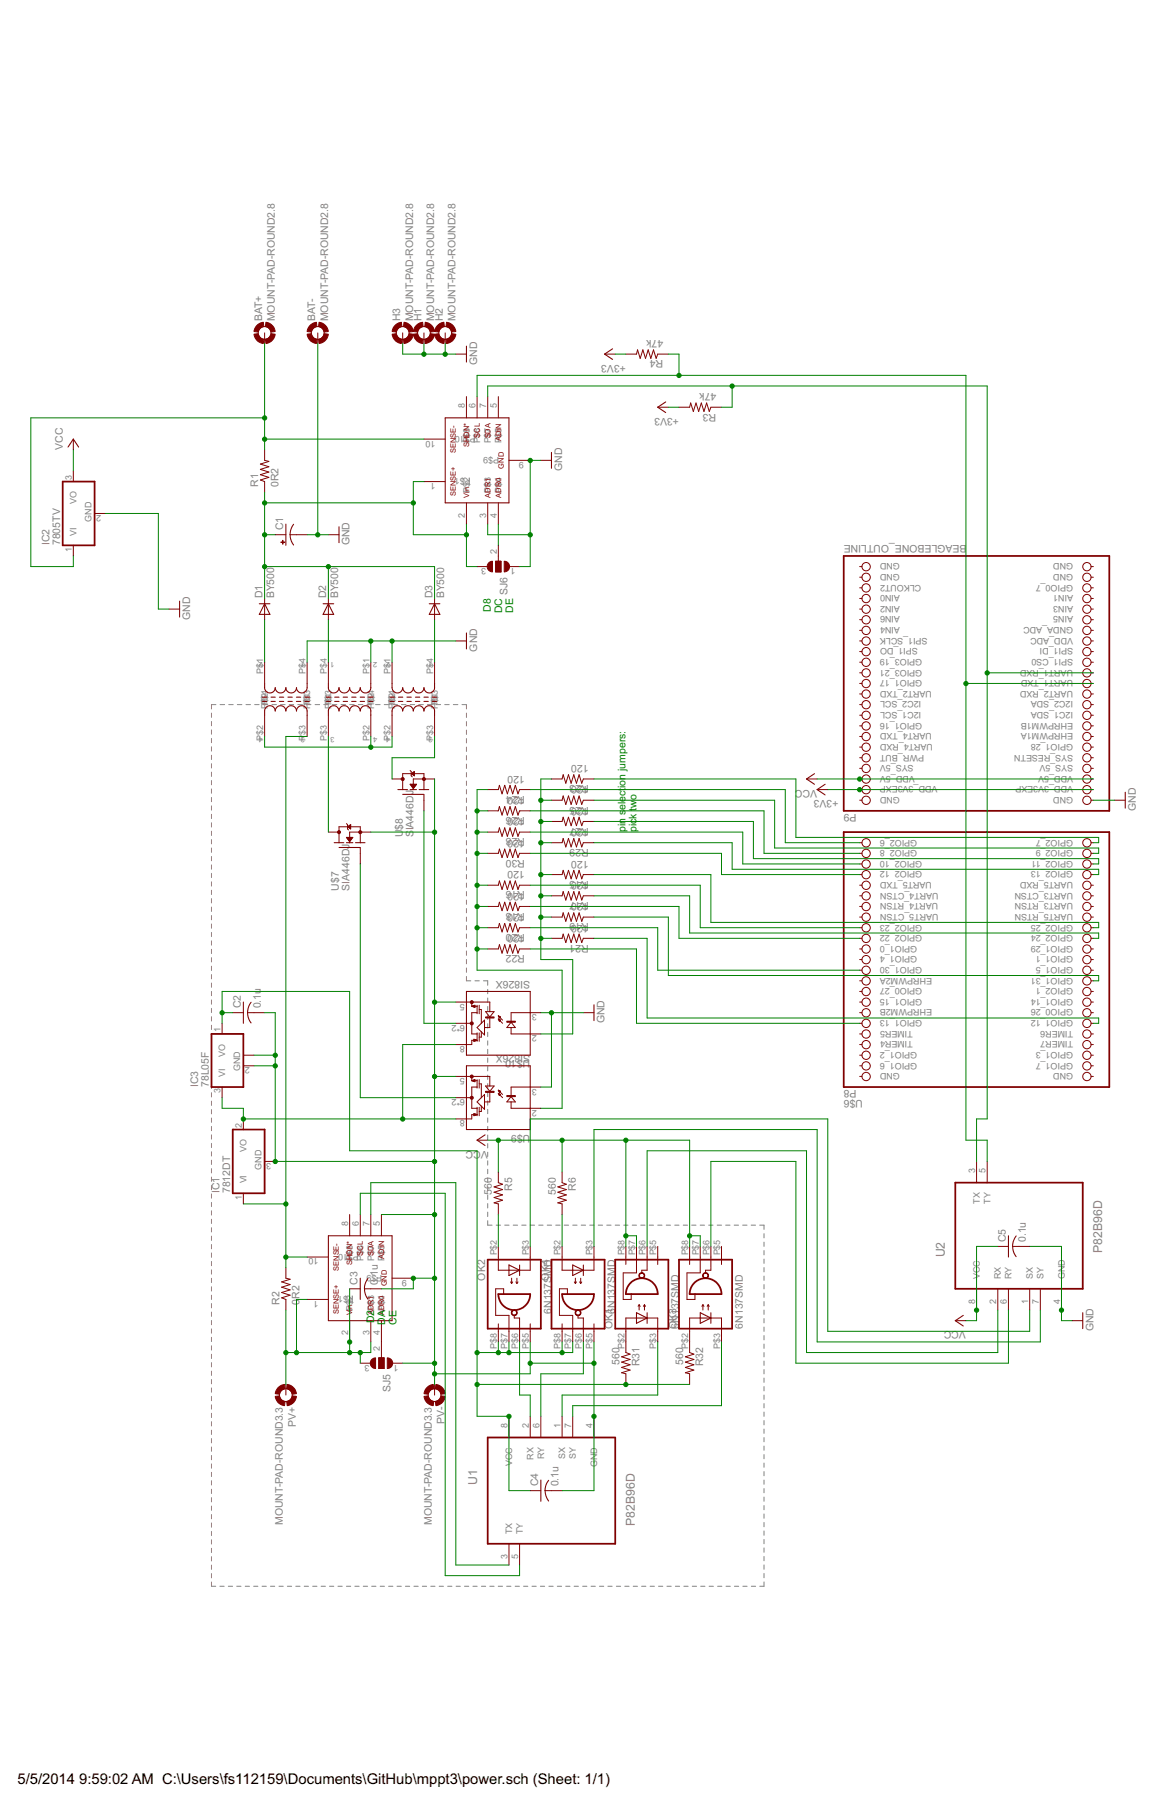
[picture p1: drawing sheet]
<svg xmlns="http://www.w3.org/2000/svg" width="279mm" height="432mm" viewBox="0 0 279 432" stroke-linecap="round" stroke-linejoin="round" font-family="sans-serif">
<defs><g id="words">
<g font-size="4">
<text x="4.2" y="426.6">5/5/2014</text>
<text x="18.9" y="426.6">9:59:02 AM C:\Users\fs112159\Documents\GitHub\mppt3\power.sch (Sheet: 1/1)</text>
</g>
<g font-size="3.3" fill="#808080">
<text x="263.4" y="299.6" transform="rotate(-90 263.4 299.6)">P82B96D</text>
<text x="225.8" y="300.6" transform="rotate(-90 225.8 300.6)">U2</text>
<text x="114.1" y="355" transform="rotate(-90 114.1 355)">U1</text>
<text x="151.7" y="364.8" transform="rotate(-90 151.7 364.8)">P82B96D</text>
</g>
<g font-size="2.8" fill="#808080">
<text x="62.7" y="76.8" transform="rotate(-90 62.7 76.8)">BAT+</text>
<text x="65.7" y="76.8" transform="rotate(-90 65.7 76.8)">MOUNT-PAD-ROUND2.8</text>
<text x="75.4" y="76.8" transform="rotate(-90 75.4 76.8)">BAT-</text>
<text x="78.4" y="76.8" transform="rotate(-90 78.4 76.8)">MOUNT-PAD-ROUND2.8</text>
<text x="95.7" y="76.8" transform="rotate(-90 95.7 76.8)">H3</text>
<text x="98.7" y="76.8" transform="rotate(-90 98.7 76.8)">MOUNT-PAD-ROUND2.8</text>
<text x="100.7" y="76.8" transform="rotate(-90 100.7 76.8)">H1</text>
<text x="103.8" y="76.8" transform="rotate(-90 103.8 76.8)">MOUNT-PAD-ROUND2.8</text>
<text x="105.8" y="76.8" transform="rotate(-90 105.8 76.8)">H2</text>
<text x="108.9" y="76.8" transform="rotate(-90 108.9 76.8)">MOUNT-PAD-ROUND2.8</text>
<text x="158.5" y="81.4" transform="rotate(-180 158.5 81.4)">47k</text>
<text x="114" y="87.2" transform="rotate(-90 114 87.2)">GND</text>
<text x="149.6" y="87.2" transform="rotate(-180 149.6 87.2)">+3V3</text>
<text x="158.5" y="86.2" transform="rotate(-180 158.5 86.2)">R4</text>
<text x="171.2" y="94.1" transform="rotate(-180 171.2 94.1)">47k</text>
<text x="162.3" y="99.9" transform="rotate(-180 162.3 99.9)">+3V3</text>
<text x="171.2" y="98.9" transform="rotate(-180 171.2 98.9)">R3</text>
<text x="15" y="107.5" transform="rotate(-90 15 107.5)">VCC</text>
<text x="134.3" y="112.6" transform="rotate(-90 134.3 112.6)">GND</text>
<text x="61.7" y="116.4" transform="rotate(-90 61.7 116.4)">R1</text>
<text x="66.5" y="116.4" transform="rotate(-90 66.5 116.4)">0R2</text>
<text x="11.8" y="130.4" transform="rotate(-90 11.8 130.4)">IC2</text>
<text x="14.3" y="130.4" transform="rotate(-90 14.3 130.4)">7805TV</text>
<text x="67.7" y="126.8" transform="rotate(-90 67.7 126.8)">C1</text>
<text x="83.6" y="130.4" transform="rotate(-90 83.6 130.4)">GND</text>
<text x="231" y="130.4" transform="rotate(-180 231 130.4)">BEAGLEBONE_OUTLINE</text>
<text x="62.8" y="143.1" transform="rotate(-90 62.8 143.1)">D1</text>
<text x="65.5" y="143.1" transform="rotate(-90 65.5 143.1)">BY500</text>
<text x="78" y="143.1" transform="rotate(-90 78 143.1)">D2</text>
<text x="80.8" y="143.1" transform="rotate(-90 80.8 143.1)">BY500</text>
<text x="103.4" y="143.1" transform="rotate(-90 103.4 143.1)">D3</text>
<text x="106.2" y="143.1" transform="rotate(-90 106.2 143.1)">BY500</text>
<text x="121.3" y="142.3" transform="rotate(-90 121.3 142.3)">SJ6</text>
<text x="45.5" y="148.2" transform="rotate(-90 45.5 148.2)">GND</text>
<text x="114" y="155.8" transform="rotate(-90 114 155.8)">GND</text>
<text x="125.5" y="185.5" transform="rotate(-180 125.5 185.5)">120</text>
<text x="140.7" y="183" transform="rotate(-180 140.7 183)">120</text>
<text x="125.5" y="190.6" transform="rotate(-180 125.5 190.6)">120</text>
<text x="125.5" y="190.3" transform="rotate(-180 125.5 190.3)">R24</text>
<text x="140.7" y="188" transform="rotate(-180 140.7 188)">120</text>
<text x="140.7" y="187.8" transform="rotate(-180 140.7 187.8)">R23</text>
<text x="195.3" y="188.8" transform="rotate(-180 195.3 188.8)">VCC</text>
<text x="200.4" y="191.3" transform="rotate(-180 200.4 191.3)">+3V3</text>
<text x="125.5" y="195.6" transform="rotate(-180 125.5 195.6)">120</text>
<text x="125.5" y="195.4" transform="rotate(-180 125.5 195.4)">R26</text>
<text x="140.7" y="193.1" transform="rotate(-180 140.7 193.1)">120</text>
<text x="140.7" y="192.8" transform="rotate(-180 140.7 192.8)">R25</text>
<text x="140.7" y="197.9" transform="rotate(-180 140.7 197.9)">R27</text>
<text x="204.7" y="194.5" transform="rotate(-180 204.7 194.5)">P9</text>
<text x="271.5" y="193.9" transform="rotate(-90 271.5 193.9)">GND</text>
<text x="96.3" y="200.2" transform="rotate(-90 96.3 200.2)">U</text>
<text x="96.3" y="198.4" transform="rotate(-90 96.3 198.4)">$8</text>
<text x="98.8" y="200.2" transform="rotate(-90 98.8 200.2)">S</text>
<text x="98.8" y="198.5" transform="rotate(-90 98.8 198.5)">IA446DJ</text>
<text x="125.5" y="200.7" transform="rotate(-180 125.5 200.7)">120</text>
<text x="125.5" y="200.4" transform="rotate(-180 125.5 200.4)">R28</text>
<text x="140.7" y="198.2" transform="rotate(-180 140.7 198.2)">120</text>
<text x="140.7" y="203" transform="rotate(-180 140.7 203)">R29</text>
<text x="125.5" y="208.3" transform="rotate(-180 125.5 208.3)">120</text>
<text x="125.5" y="205.5" transform="rotate(-180 125.5 205.5)">R30</text>
<text x="140.7" y="205.8" transform="rotate(-180 140.7 205.8)">120</text>
<text x="81" y="212.9" transform="rotate(-90 81 212.9)">U$7</text>
<text x="83.6" y="212.9" transform="rotate(-90 83.6 212.9)">SIA446DJ</text>
<text x="125.5" y="213.4" transform="rotate(-180 125.5 213.4)">120</text>
<text x="125.5" y="213.1" transform="rotate(-180 125.5 213.1)">R16</text>
<text x="140.7" y="210.9" transform="rotate(-180 140.7 210.9)">120</text>
<text x="140.7" y="216" transform="rotate(-180 140.7 216)">120</text>
<text x="140.7" y="210.6" transform="rotate(-180 140.7 210.6)">R15</text>
<text x="140.7" y="215.7" transform="rotate(-180 140.7 215.7)">R17</text>
<text x="125.5" y="218.5" transform="rotate(-180 125.5 218.5)">120</text>
<text x="125.5" y="218.2" transform="rotate(-180 125.5 218.2)">R18</text>
<text x="140.7" y="221" transform="rotate(-180 140.7 221)">120</text>
<text x="140.7" y="220.8" transform="rotate(-180 140.7 220.8)">R19</text>
<text x="125.5" y="223.6" transform="rotate(-180 125.5 223.6)">120</text>
<text x="125.5" y="223.3" transform="rotate(-180 125.5 223.3)">R20</text>
<text x="140.7" y="225.8" transform="rotate(-180 140.7 225.8)">R21</text>
<text x="125.5" y="228.4" transform="rotate(-180 125.5 228.4)">R22</text>
<text x="126.7" y="234.5" transform="rotate(-180 126.7 234.5)">SI826X</text>
<text x="57.5" y="241.1" transform="rotate(-90 57.5 241.1)">C2</text>
<text x="62.3" y="241.1" transform="rotate(-90 62.3 241.1)">0.1u</text>
<text x="144.5" y="244.7" transform="rotate(-90 144.5 244.7)">GND</text>
<text x="126.7" y="252.3" transform="rotate(-180 126.7 252.3)">SI826X</text>
<text x="126.7" y="253.6" transform="rotate(-180 126.7 253.6)">U$10</text>
<text x="47.4" y="259.9" transform="rotate(-90 47.4 259.9)">IC3</text>
<text x="49.9" y="259.9" transform="rotate(-90 49.9 259.9)">78L05F</text>
<text x="204.7" y="260.5" transform="rotate(-180 204.7 260.5)">P8</text>
<text x="206.2" y="263.1" transform="rotate(-180 206.2 263.1)">U$6</text>
<text x="116.6" y="275.1" transform="rotate(-180 116.6 275.1)">VCC</text>
<text x="126.7" y="271.3" transform="rotate(-180 126.7 271.3)">U$9</text>
<text x="52.4" y="285.3" transform="rotate(-90 52.4 285.3)">IC1</text>
<text x="55" y="285.3" transform="rotate(-90 55 285.3)">7812DT</text>
<text x="117.6" y="285.7" transform="rotate(-90 117.6 285.7)">560</text>
<text x="122.4" y="284.7" transform="rotate(-90 122.4 284.7)">R5</text>
<text x="132.8" y="285.7" transform="rotate(-90 132.8 285.7)">560</text>
<text x="137.6" y="284.7" transform="rotate(-90 137.6 284.7)">R6</text>
<text x="240.4" y="297" transform="rotate(-90 240.4 297)">C5</text>
<text x="245.2" y="297" transform="rotate(-90 245.2 297)">0.1u</text>
<text x="131.2" y="304.2" transform="rotate(-90 131.2 304.2)">K4</text>
<text x="66.8" y="312" transform="rotate(-90 66.8 312)">R2</text>
<text x="71.6" y="312" transform="rotate(-90 71.6 312)">0</text>
<text x="71.6" y="310.6" transform="rotate(-90 71.6 310.6)">R2</text>
<text x="85.5" y="307.1" transform="rotate(-90 85.5 307.1)">C3</text>
<text x="90.3" y="307.1" transform="rotate(-90 90.3 307.1)">0.1u</text>
<text x="115.9" y="306.2" transform="rotate(-90 115.9 306.2)">OK2</text>
<text x="131.8" y="314.1" transform="rotate(-90 131.8 314.1)">6N137SOMD</text>
<text x="146.4" y="317.7" transform="rotate(-90 146.4 317.7)">OK6N137SMD</text>
<text x="146.4" y="314.1" transform="rotate(-90 146.4 314.1)">1</text>
<text x="161.7" y="317.7" transform="rotate(-90 161.7 317.7)">OK3</text>
<text x="162.3" y="317.7" transform="rotate(-90 162.3 317.7)">6N137SMD</text>
<text x="177.5" y="317.7" transform="rotate(-90 177.5 317.7)">6N137SMD</text>
<text x="230.9" y="318.3" transform="rotate(-180 230.9 318.3)">VCC</text>
<text x="261.3" y="318.3" transform="rotate(-90 261.3 318.3)">GND</text>
<text x="148.1" y="326.3" transform="rotate(-90 148.1 326.3)">560</text>
<text x="152.9" y="326.7" transform="rotate(-90 152.9 326.7)">R31</text>
<text x="163.3" y="326.3" transform="rotate(-90 163.3 326.3)">560</text>
<text x="168.1" y="326.7" transform="rotate(-90 168.1 326.7)">R32</text>
<text x="93.3" y="332.8" transform="rotate(-90 93.3 332.8)">SJ5</text>
<text x="70.7" y="341.1" transform="rotate(-90 70.7 341.1)">PV+</text>
<text x="106.2" y="340.4" transform="rotate(-90 106.2 340.4)">PV-</text>
<text x="128.6" y="355.4" transform="rotate(-90 128.6 355.4)">C4</text>
<text x="133.5" y="355.4" transform="rotate(-90 133.5 355.4)">0.1u</text>
<text x="67.6" y="364.6" transform="rotate(-90 67.6 364.6)">MOUNT-PAD-ROUND3.3</text>
<text x="103.2" y="364.6" transform="rotate(-90 103.2 364.6)">MOUNT-PAD-ROUND3.3</text>
</g>
<g font-size="2.8" fill="#008000">
<text x="117.3" y="146.3" transform="rotate(-90 117.3 146.3)">D8</text>
<text x="120" y="146.7" transform="rotate(-90 120 146.7)">DC</text>
<text x="122.7" y="146.6" transform="rotate(-90 122.7 146.6)">DE</text>
<text x="149.5" y="188.4" transform="rotate(-90 149.5 188.4)">ion jumpers:</text>
<text x="152.1" y="191.3" transform="rotate(-90 152.1 191.3)">o</text>
<text x="149.5" y="194.9" transform="rotate(-90 149.5 194.9)">s</text>
<text x="149.5" y="193.7" transform="rotate(-90 149.5 193.7)">elect</text>
<text x="152.1" y="195.8" transform="rotate(-90 152.1 195.8)">k</text>
<text x="152.1" y="193.8" transform="rotate(-90 152.1 193.8)">t</text>
<text x="152.1" y="193.1" transform="rotate(-90 152.1 193.1)">w</text>
<text x="149.5" y="199" transform="rotate(-90 149.5 199)">pin</text>
<text x="152.1" y="199" transform="rotate(-90 152.1 199)">pic</text>
<text x="89.4" y="316.4" transform="rotate(-90 89.4 316.4)">D2</text>
<text x="92.1" y="316.7" transform="rotate(-90 92.1 316.7)">DA</text>
<text x="94.7" y="316.7" transform="rotate(-90 94.7 316.7)">CE</text>
</g>
<g font-size="2.4" fill="#808080">
<text x="111.1" y="97.6" transform="rotate(-90 111.1 97.6)">8</text>
<text x="113.7" y="97.6" transform="rotate(-90 113.7 97.6)">6</text>
<text x="116.2" y="97.6" transform="rotate(-90 116.2 97.6)">7</text>
<text x="118.8" y="97.6" transform="rotate(-90 118.8 97.6)">5</text>
<text x="104.1" y="105.3" transform="rotate(-180 104.1 105.3)">10</text>
<text x="112.3" y="106" transform="rotate(-90 112.3 106)">P$8</text>
<text x="113.7" y="104.2" transform="rotate(-180 113.7 104.2)">P$10</text>
<text x="114.8" y="106" transform="rotate(-90 114.8 106)">P$6</text>
<text x="117.3" y="106" transform="rotate(-90 117.3 106)">P$7</text>
<text x="119.9" y="106" transform="rotate(-90 119.9 106)">P$5</text>
<text x="119.3" y="109.3" transform="rotate(-180 119.3 109.3)">P$9</text>
<text x="125.2" y="110.4" transform="rotate(-180 125.2 110.4)">9</text>
<text x="17.2" y="114.8" transform="rotate(-90 17.2 114.8)">3</text>
<text x="104.1" y="115.5" transform="rotate(-180 104.1 115.5)">1</text>
<text x="112.3" y="117.9" transform="rotate(-90 112.3 117.9)">P$2</text>
<text x="112.5" y="114.4" transform="rotate(-180 112.5 114.4)">P$1</text>
<text x="117.3" y="117.9" transform="rotate(-90 117.3 117.9)">P$3</text>
<text x="119.9" y="117.9" transform="rotate(-90 119.9 117.9)">P$4</text>
<text x="18.3" y="120.6" transform="rotate(-90 18.3 120.6)">VO</text>
<text x="21.8" y="124.8" transform="rotate(-90 21.8 124.8)">GND</text>
<text x="24.1" y="123.1" transform="rotate(-180 24.1 123.1)">2</text>
<text x="111.1" y="123.7" transform="rotate(-90 111.1 123.7)">2</text>
<text x="116.2" y="123.7" transform="rotate(-90 116.2 123.7)">3</text>
<text x="118.8" y="123.7" transform="rotate(-90 118.8 123.7)">4</text>
<text x="17.2" y="131.9" transform="rotate(-90 17.2 131.9)">1</text>
<text x="18.3" y="128" transform="rotate(-90 18.3 128)">VI</text>
<text x="116.2" y="135.8" transform="rotate(-180 116.2 135.8)">3</text>
<text x="118.8" y="132.6" transform="rotate(-90 118.8 132.6)">2</text>
<text x="123.2" y="135.8" transform="rotate(-180 123.2 135.8)">1</text>
<text x="215.1" y="137.2" transform="rotate(-180 215.1 137.2)">GND</text>
<text x="215.1" y="134.7" transform="rotate(-180 215.1 134.7)">GND</text>
<text x="256.5" y="137.2" transform="rotate(-180 256.5 137.2)">GND</text>
<text x="256.5" y="134.7" transform="rotate(-180 256.5 134.7)">GND</text>
<text x="215.1" y="142.3" transform="rotate(-180 215.1 142.3)">AIN0</text>
<text x="220.2" y="139.8" transform="rotate(-180 220.2 139.8)">CLKOUT2</text>
<text x="256.5" y="142.3" transform="rotate(-180 256.5 142.3)">AIN1</text>
<text x="256.5" y="139.8" transform="rotate(-180 256.5 139.8)">GPIO0_7</text>
<text x="215.1" y="149.9" transform="rotate(-180 215.1 149.9)">AIN4</text>
<text x="215.1" y="147.4" transform="rotate(-180 215.1 147.4)">AIN6</text>
<text x="215.1" y="144.9" transform="rotate(-180 215.1 144.9)">AIN2</text>
<text x="256.5" y="149.9" transform="rotate(-180 256.5 149.9)">GNDA_ADC</text>
<text x="256.5" y="147.4" transform="rotate(-180 256.5 147.4)">AIN5</text>
<text x="256.5" y="144.9" transform="rotate(-180 256.5 144.9)">AIN3</text>
<text x="219.4" y="155" transform="rotate(-180 219.4 155)">SPI1_DO</text>
<text x="221.7" y="152.5" transform="rotate(-180 221.7 152.5)">SPI1_SCLK</text>
<text x="256.5" y="155" transform="rotate(-180 256.5 155)">SPI1_DI</text>
<text x="256.5" y="152.5" transform="rotate(-180 256.5 152.5)">VDD_ADC</text>
<text x="62.9" y="161.1" transform="rotate(-90 62.9 161.1)">P$1</text>
<text x="73" y="161.1" transform="rotate(-90 73 161.1)">P$4</text>
<text x="78.1" y="161.1" transform="rotate(-90 78.1 161.1)">P$4</text>
<text x="88.3" y="161.1" transform="rotate(-90 88.3 161.1)">P$1</text>
<text x="93.4" y="161.1" transform="rotate(-90 93.4 161.1)">P$1</text>
<text x="103.5" y="161.1" transform="rotate(-90 103.5 161.1)">P$4</text>
<text x="220.4" y="160.1" transform="rotate(-180 220.4 160.1)">GPIO3_21</text>
<text x="220.4" y="157.6" transform="rotate(-180 220.4 157.6)">GPIO3_19</text>
<text x="256.5" y="160.1" transform="rotate(-180 256.5 160.1)">UART1_RXD</text>
<text x="256.5" y="157.6" transform="rotate(-180 256.5 157.6)">SPI1_CS0</text>
<text x="220.2" y="167.7" transform="rotate(-180 220.2 167.7)">I2C2_SCL</text>
<text x="220.4" y="162.6" transform="rotate(-180 220.4 162.6)">GPIO1_17</text>
<text x="222.7" y="165.2" transform="rotate(-180 222.7 165.2)">UART2_TXD</text>
<text x="256.5" y="167.7" transform="rotate(-180 256.5 167.7)">I2C2_SDA</text>
<text x="256.5" y="165.2" transform="rotate(-180 256.5 165.2)">UART2_RXD</text>
<text x="256.5" y="162.6" transform="rotate(-180 256.5 162.6)">UART1_TXD</text>
<text x="64" y="169.5" transform="rotate(-90 64 169.5)">PP$$24</text>
<text x="74.2" y="169.5" transform="rotate(-90 74.2 169.5)">PP$$13</text>
<text x="79.2" y="169.5" transform="rotate(-90 79.2 169.5)">PP$$13</text>
<text x="89.4" y="169.5" transform="rotate(-90 89.4 169.5)">PP$$24</text>
<text x="94.5" y="169.5" transform="rotate(-90 94.5 169.5)">PP$$24</text>
<text x="104.6" y="169.5" transform="rotate(-90 104.6 169.5)">PP$$13</text>
<text x="220.2" y="170.3" transform="rotate(-180 220.2 170.3)">I2C1_SCL</text>
<text x="220.4" y="172.8" transform="rotate(-180 220.4 172.8)">GPIO1_16</text>
<text x="256.5" y="172.8" transform="rotate(-180 256.5 172.8)">EHRPWM1B</text>
<text x="256.5" y="170.3" transform="rotate(-180 256.5 170.3)">I2C1_SDA</text>
<text x="62.9" y="177.1" transform="rotate(-90 62.9 177.1)">P$2</text>
<text x="73" y="177.1" transform="rotate(-90 73 177.1)">P</text>
<text x="73" y="175.7" transform="rotate(-90 73 175.7)">$3</text>
<text x="78.1" y="177.1" transform="rotate(-90 78.1 177.1)">P$3</text>
<text x="88.3" y="177.1" transform="rotate(-90 88.3 177.1)">P$2</text>
<text x="93.4" y="177.1" transform="rotate(-90 93.4 177.1)">P$2</text>
<text x="103.5" y="177.1" transform="rotate(-90 103.5 177.1)">P$3</text>
<text x="222.7" y="175.3" transform="rotate(-180 222.7 175.3)">UART4_TXD</text>
<text x="223" y="177.9" transform="rotate(-180 223 177.9)">UART4_RXD</text>
<text x="256.5" y="177.9" transform="rotate(-180 256.5 177.9)">GPIO1_28</text>
<text x="256.5" y="175.3" transform="rotate(-180 256.5 175.3)">EHRPWM1A</text>
<text x="218.4" y="183" transform="rotate(-180 218.4 183)">SYS_5V</text>
<text x="218.6" y="185.5" transform="rotate(-180 218.6 185.5)">VDD_5V</text>
<text x="220.9" y="180.4" transform="rotate(-180 220.9 180.4)">PWR_BUT</text>
<text x="256.5" y="185.5" transform="rotate(-180 256.5 185.5)">VDD_5V</text>
<text x="256.5" y="183" transform="rotate(-180 256.5 183)">SYS_5V</text>
<text x="256.5" y="180.4" transform="rotate(-180 256.5 180.4)">SYS_RESETN</text>
<text x="215.1" y="190.6" transform="rotate(-180 215.1 190.6)">GND</text>
<text x="224.1" y="188" transform="rotate(-180 224.1 188)">VDD_3V3EXP</text>
<text x="256.5" y="190.6" transform="rotate(-180 256.5 190.6)">GND</text>
<text x="256.5" y="188" transform="rotate(-180 256.5 188)">VDD_3V3EXP</text>
<text x="219.2" y="203.3" transform="rotate(-180 219.2 203.3)">GPIO2_8</text>
<text x="219.2" y="200.7" transform="rotate(-180 219.2 200.7)">GPIO2_6</text>
<text x="256.5" y="203.3" transform="rotate(-180 256.5 203.3)">GPIO2_9</text>
<text x="256.5" y="200.7" transform="rotate(-180 256.5 200.7)">GPIO2_7</text>
<text x="220.4" y="208.3" transform="rotate(-180 220.4 208.3)">GPIO2_12</text>
<text x="220.4" y="205.8" transform="rotate(-180 220.4 205.8)">GPIO2_10</text>
<text x="256.5" y="208.3" transform="rotate(-180 256.5 208.3)">GPIO2_13</text>
<text x="256.5" y="205.8" transform="rotate(-180 256.5 205.8)">GPIO2_11</text>
<text x="222.7" y="210.9" transform="rotate(-180 222.7 210.9)">UART5_TXD</text>
<text x="224.3" y="216" transform="rotate(-180 224.3 216)">UART4_RTSN</text>
<text x="224.3" y="213.4" transform="rotate(-180 224.3 213.4)">UART4_CTSN</text>
<text x="256.5" y="216" transform="rotate(-180 256.5 216)">UART3_RTSN</text>
<text x="256.5" y="213.4" transform="rotate(-180 256.5 213.4)">UART3_CTSN</text>
<text x="256.5" y="210.9" transform="rotate(-180 256.5 210.9)">UART5_RXD</text>
<text x="220.4" y="221" transform="rotate(-180 220.4 221)">GPIO2_23</text>
<text x="224.3" y="218.5" transform="rotate(-180 224.3 218.5)">UART5_CTSN</text>
<text x="256.5" y="221" transform="rotate(-180 256.5 221)">GPIO2_25</text>
<text x="256.5" y="218.5" transform="rotate(-180 256.5 218.5)">UART5_RTSN</text>
<text x="219.2" y="226.1" transform="rotate(-180 219.2 226.1)">GPIO1_0</text>
<text x="220.4" y="223.6" transform="rotate(-180 220.4 223.6)">GPIO2_22</text>
<text x="256.5" y="226.1" transform="rotate(-180 256.5 226.1)">GPIO1_29</text>
<text x="256.5" y="223.6" transform="rotate(-180 256.5 223.6)">GPIO2_24</text>
<text x="219.2" y="228.7" transform="rotate(-180 219.2 228.7)">GPIO1_4</text>
<text x="220.4" y="231.2" transform="rotate(-180 220.4 231.2)">GPIO1_30</text>
<text x="222.8" y="233.7" transform="rotate(-180 222.8 233.7)">EHRPWM2A</text>
<text x="256.5" y="233.7" transform="rotate(-180 256.5 233.7)">GPIO1_31</text>
<text x="256.5" y="231.2" transform="rotate(-180 256.5 231.2)">GPIO1_5</text>
<text x="256.5" y="228.7" transform="rotate(-180 256.5 228.7)">GPIO1_1</text>
<text x="111.1" y="239.9" transform="rotate(-180 111.1 239.9)">5</text>
<text x="220.4" y="238.8" transform="rotate(-180 220.4 238.8)">GPIO1_15</text>
<text x="220.4" y="236.3" transform="rotate(-180 220.4 236.3)">GPIO0_27</text>
<text x="256.5" y="238.8" transform="rotate(-180 256.5 238.8)">GPIO1_14</text>
<text x="256.5" y="236.3" transform="rotate(-180 256.5 236.3)">GPIO2_1</text>
<text x="111.1" y="245" transform="rotate(-180 111.1 245)">6*2</text>
<text x="128.3" y="242.5" transform="rotate(-180 128.3 242.5)">3</text>
<text x="220.4" y="243.9" transform="rotate(-180 220.4 243.9)">GPIO1_13</text>
<text x="222.8" y="241.4" transform="rotate(-180 222.8 241.4)">EHRPWM2B</text>
<text x="256.5" y="243.9" transform="rotate(-180 256.5 243.9)">GPIO1_12</text>
<text x="256.5" y="241.4" transform="rotate(-180 256.5 241.4)">GPIO0_26</text>
<text x="52.7" y="246.8" transform="rotate(-90 52.7 246.8)">1</text>
<text x="111.1" y="250.1" transform="rotate(-180 111.1 250.1)">8</text>
<text x="128.3" y="247.6" transform="rotate(-180 128.3 247.6)">2</text>
<text x="218.1" y="249" transform="rotate(-180 218.1 249)">TIMER4</text>
<text x="218.1" y="246.4" transform="rotate(-180 218.1 246.4)">TIMER5</text>
<text x="219.2" y="251.5" transform="rotate(-180 219.2 251.5)">GPIO1_2</text>
<text x="256.5" y="251.5" transform="rotate(-180 256.5 251.5)">GPIO1_3</text>
<text x="256.5" y="249" transform="rotate(-180 256.5 249)">TIMER7</text>
<text x="256.5" y="246.4" transform="rotate(-180 256.5 246.4)">TIMER6</text>
<text x="53.8" y="257.6" transform="rotate(-90 53.8 257.6)">VI</text>
<text x="53.8" y="252.6" transform="rotate(-90 53.8 252.6)">VO</text>
<text x="57.4" y="256.1" transform="rotate(-90 57.4 256.1)">GND</text>
<text x="59.7" y="255.2" transform="rotate(-180 59.7 255.2)">2</text>
<text x="111.1" y="257.7" transform="rotate(-180 111.1 257.7)">5</text>
<text x="215.1" y="256.6" transform="rotate(-180 215.1 256.6)">GND</text>
<text x="219.2" y="254.1" transform="rotate(-180 219.2 254.1)">GPIO1_6</text>
<text x="256.5" y="256.6" transform="rotate(-180 256.5 256.6)">GND</text>
<text x="256.5" y="254.1" transform="rotate(-180 256.5 254.1)">GPIO1_7</text>
<text x="52.7" y="261.4" transform="rotate(-90 52.7 261.4)">3</text>
<text x="111.1" y="262.8" transform="rotate(-180 111.1 262.8)">6*2</text>
<text x="128.3" y="260.3" transform="rotate(-180 128.3 260.3)">3</text>
<text x="57.8" y="269.7" transform="rotate(-90 57.8 269.7)">2</text>
<text x="111.1" y="267.9" transform="rotate(-180 111.1 267.9)">8</text>
<text x="128.3" y="265.3" transform="rotate(-180 128.3 265.3)">2</text>
<text x="58.9" y="275.5" transform="rotate(-90 58.9 275.5)">VO</text>
<text x="62.5" y="279.7" transform="rotate(-90 62.5 279.7)">GND</text>
<text x="64.8" y="278" transform="rotate(-180 64.8 278)">3</text>
<text x="233" y="280.4" transform="rotate(-90 233 280.4)">3</text>
<text x="235.6" y="280.4" transform="rotate(-90 235.6 280.4)">5</text>
<text x="57.8" y="286.8" transform="rotate(-90 57.8 286.8)">1</text>
<text x="58.9" y="283" transform="rotate(-90 58.9 283)">VI</text>
<text x="234.2" y="287.8" transform="rotate(-90 234.2 287.8)">TX</text>
<text x="236.7" y="287.8" transform="rotate(-90 236.7 287.8)">TY</text>
<text x="83.2" y="293.1" transform="rotate(-90 83.2 293.1)">8</text>
<text x="85.7" y="293.1" transform="rotate(-90 85.7 293.1)">6</text>
<text x="88.3" y="293.1" transform="rotate(-90 88.3 293.1)">7</text>
<text x="90.8" y="293.1" transform="rotate(-90 90.8 293.1)">5</text>
<text x="85.8" y="299.8" transform="rotate(-180 85.8 299.8)">P$10</text>
<text x="76.1" y="300.9" transform="rotate(-180 76.1 300.9)">10</text>
<text x="84.3" y="301.6" transform="rotate(-90 84.3 301.6)">P$8</text>
<text x="86.9" y="301.6" transform="rotate(-90 86.9 301.6)">P$6</text>
<text x="89.4" y="301.6" transform="rotate(-90 89.4 301.6)">P$7</text>
<text x="91.4" y="304.9" transform="rotate(-180 91.4 304.9)">P$9</text>
<text x="91.9" y="301.6" transform="rotate(-90 91.9 301.6)">P$5</text>
<text x="97.2" y="306" transform="rotate(-180 97.2 306)">9</text>
<text x="118.8" y="300.2" transform="rotate(-90 118.8 300.2)">P$2</text>
<text x="126.4" y="300.2" transform="rotate(-90 126.4 300.2)">P$3</text>
<text x="134" y="300.2" transform="rotate(-90 134 300.2)">P$2</text>
<text x="141.6" y="300.2" transform="rotate(-90 141.6 300.2)">P$3</text>
<text x="149.2" y="300.2" transform="rotate(-90 149.2 300.2)">P$8</text>
<text x="151.8" y="300.2" transform="rotate(-90 151.8 300.2)">P$7</text>
<text x="154.3" y="300.2" transform="rotate(-90 154.3 300.2)">P$6</text>
<text x="156.9" y="300.2" transform="rotate(-90 156.9 300.2)">P$5</text>
<text x="164.5" y="300.2" transform="rotate(-90 164.5 300.2)">P$8</text>
<text x="167" y="300.2" transform="rotate(-90 167 300.2)">P$7</text>
<text x="169.5" y="300.2" transform="rotate(-90 169.5 300.2)">P$6</text>
<text x="172.1" y="300.2" transform="rotate(-90 172.1 300.2)">P$5</text>
<text x="234.2" y="305.8" transform="rotate(-90 234.2 305.8)">VCC</text>
<text x="239.2" y="305.8" transform="rotate(-90 239.2 305.8)">RX</text>
<text x="241.8" y="305.8" transform="rotate(-90 241.8 305.8)">RY</text>
<text x="246.9" y="305.8" transform="rotate(-90 246.9 305.8)">SX</text>
<text x="249.4" y="305.8" transform="rotate(-90 249.4 305.8)">SY</text>
<text x="254.5" y="305.8" transform="rotate(-90 254.5 305.8)">GND</text>
<text x="76.1" y="311" transform="rotate(-180 76.1 311)">1</text>
<text x="83.2" y="309.9" transform="rotate(-180 83.2 309.9)">$1</text>
<text x="84.6" y="309.9" transform="rotate(-180 84.6 309.9)">P</text>
<text x="233" y="311.7" transform="rotate(-90 233 311.7)">8</text>
<text x="238.1" y="311.7" transform="rotate(-90 238.1 311.7)">2</text>
<text x="240.7" y="311.7" transform="rotate(-90 240.7 311.7)">6</text>
<text x="245.7" y="311.7" transform="rotate(-90 245.7 311.7)">1</text>
<text x="248.3" y="311.7" transform="rotate(-90 248.3 311.7)">7</text>
<text x="253.4" y="311.7" transform="rotate(-90 253.4 311.7)">4</text>
<text x="84.3" y="313.4" transform="rotate(-90 84.3 313.4)">P$2</text>
<text x="89.4" y="313.4" transform="rotate(-90 89.4 313.4)">P$3</text>
<text x="91.9" y="313.4" transform="rotate(-90 91.9 313.4)">P$4</text>
<text x="83.2" y="319.3" transform="rotate(-90 83.2 319.3)">2</text>
<text x="88.3" y="319.3" transform="rotate(-90 88.3 319.3)">3</text>
<text x="90.8" y="323" transform="rotate(-90 90.8 323)">2</text>
<text x="90.8" y="319.3" transform="rotate(-90 90.8 319.3)">4</text>
<text x="118.8" y="322.5" transform="rotate(-90 118.8 322.5)">P$8</text>
<text x="121.3" y="322.5" transform="rotate(-90 121.3 322.5)">P$7</text>
<text x="123.8" y="322.5" transform="rotate(-90 123.8 322.5)">P$6</text>
<text x="126.4" y="322.5" transform="rotate(-90 126.4 322.5)">P$5</text>
<text x="134" y="322.5" transform="rotate(-90 134 322.5)">P$8</text>
<text x="136.5" y="322.5" transform="rotate(-90 136.5 322.5)">P$7</text>
<text x="139.1" y="322.5" transform="rotate(-90 139.1 322.5)">P$6</text>
<text x="141.6" y="322.5" transform="rotate(-90 141.6 322.5)">P$5</text>
<text x="149.2" y="322.5" transform="rotate(-90 149.2 322.5)">P$2</text>
<text x="156.9" y="322.5" transform="rotate(-90 156.9 322.5)">P$3</text>
<text x="164.5" y="322.5" transform="rotate(-90 164.5 322.5)">P$2</text>
<text x="172.1" y="322.5" transform="rotate(-90 172.1 322.5)">P$3</text>
<text x="88.3" y="326.3" transform="rotate(-180 88.3 326.3)">3</text>
<text x="95.3" y="326.3" transform="rotate(-180 95.3 326.3)">1</text>
<text x="121.3" y="341.4" transform="rotate(-90 121.3 341.4)">8</text>
<text x="126.4" y="341.4" transform="rotate(-90 126.4 341.4)">2</text>
<text x="128.9" y="341.4" transform="rotate(-90 128.9 341.4)">6</text>
<text x="134" y="341.4" transform="rotate(-90 134 341.4)">1</text>
<text x="136.5" y="341.4" transform="rotate(-90 136.5 341.4)">7</text>
<text x="141.6" y="341.4" transform="rotate(-90 141.6 341.4)">4</text>
<text x="122.4" y="350.6" transform="rotate(-90 122.4 350.6)">VCC</text>
<text x="127.5" y="349" transform="rotate(-90 127.5 349)">RX</text>
<text x="130" y="348.9" transform="rotate(-90 130 348.9)">RY</text>
<text x="135.1" y="348.9" transform="rotate(-90 135.1 348.9)">SX</text>
<text x="137.7" y="348.9" transform="rotate(-90 137.7 348.9)">SY</text>
<text x="142.7" y="350.8" transform="rotate(-90 142.7 350.8)">GND</text>
<text x="122.4" y="366.8" transform="rotate(-90 122.4 366.8)">TX</text>
<text x="125" y="366.8" transform="rotate(-90 125 366.8)">TY</text>
<text x="121.3" y="372.6" transform="rotate(-90 121.3 372.6)">3</text>
<text x="123.8" y="372.6" transform="rotate(-90 123.8 372.6)">5</text>
</g>
<g font-size="2" fill="#800000">
<text x="112.1" y="106.9" transform="rotate(-90 112.1 106.9)">SHDN*</text>
<text x="114.7" y="104.6" transform="rotate(-90 114.7 104.6)">SCL</text>
<text x="117.2" y="104.8" transform="rotate(-90 117.2 104.8)">SDA</text>
<text x="119.7" y="105.4" transform="rotate(-90 119.7 105.4)">ADIN</text>
<text x="109" y="108.3" transform="rotate(-90 109 108.3)">SENSE-</text>
<text x="120.4" y="112" transform="rotate(-90 120.4 112)">GND</text>
<text x="109" y="118.7" transform="rotate(-90 109 118.7)">SENSE+</text>
<text x="112.1" y="119" transform="rotate(-90 112.1 119)">Vin</text>
<text x="117.2" y="119" transform="rotate(-90 117.2 119)">ADR1</text>
<text x="119.7" y="119" transform="rotate(-90 119.7 119)">ADR0</text>
<text x="81" y="303.8" transform="rotate(-90 81 303.8)">SENSE-</text>
<text x="84.2" y="302.5" transform="rotate(-90 84.2 302.5)">SHDN*</text>
<text x="86.7" y="300.2" transform="rotate(-90 86.7 300.2)">SCL</text>
<text x="89.3" y="300.4" transform="rotate(-90 89.3 300.4)">SDA</text>
<text x="91.8" y="301" transform="rotate(-90 91.8 301)">ADIN</text>
<text x="92.4" y="307.6" transform="rotate(-90 92.4 307.6)">GND</text>
<text x="81" y="314.2" transform="rotate(-90 81 314.2)">SENSE+</text>
<text x="84.2" y="314.5" transform="rotate(-90 84.2 314.5)">Vin</text>
<text x="89.3" y="314.5" transform="rotate(-90 89.3 314.5)">ADR1</text>
<text x="91.8" y="314.5" transform="rotate(-90 91.8 314.5)">ADR0</text>
</g>
<g font-size="2" fill="#808080">
<text x="62.7" y="158.3" transform="rotate(-180 62.7 158.3)">2</text>
<text x="72.9" y="158.3" transform="rotate(-180 72.9 158.3)">1</text>
<text x="80" y="158.3" transform="rotate(-180 80 158.3)">1</text>
<text x="90.1" y="158.3" transform="rotate(-180 90.1 158.3)">2</text>
<text x="93.2" y="158.3" transform="rotate(-180 93.2 158.3)">2</text>
<text x="103.4" y="158.3" transform="rotate(-180 103.4 158.3)">1</text>
<text x="62.7" y="176.1" transform="rotate(-180 62.7 176.1)">4</text>
<text x="72.9" y="176.1" transform="rotate(-180 72.9 176.1)">3</text>
<text x="80" y="176.1" transform="rotate(-180 80 176.1)">3</text>
<text x="90.1" y="176.1" transform="rotate(-180 90.1 176.1)">4</text>
<text x="93.2" y="176.1" transform="rotate(-180 93.2 176.1)">4</text>
<text x="103.4" y="176.1" transform="rotate(-180 103.4 176.1)">3</text>
</g>
</g></defs>
<g fill="none" stroke="#808080" stroke-width=".24">
<path d="M50.5 170.5v1M50.5 172.5v1M50.5 174.5v1M50.5 176.6v1M50.5 178.6v1M51.6 168.5h-1.1v1M52.6 168.5h1.1M54.7 168.5h1M56.7 168.5h1.1M58.8 168.5h1.1M60.9 168.5h1M62.9 168.5h1.1"/>
<path d="M65 168.5h1.1M67.1 168.5h1M69.1 168.5h1.1M71.2 168.5h1.1M73.3 168.5h1M75.3 168.5h1.1M77.4 168.5h1M79.5 168.5h1M81.5 168.5h1.1M83.6 168.5h1M85.6 168.5h1.1M87.7 168.5h1.1"/>
<path d="M89.8 168.5h1M91.8 168.5h1.1M93.9 168.5h1.1M96 168.5h1M98 168.5h1.1M100.1 168.5h1.1M102.2 168.5h1M104.2 168.5h1.1M106.3 168.5h1.1M108.4 168.5h1M110.4 168.5h1.1v1M111.5 170.5v1"/>
<path d="M111.5 172.5v1.1M111.5 174.6v1M111.5 176.6v1M111.5 178.6v1.1M50.5 180.6v1M50.5 182.6v1M50.5 184.6v1M50.5 186.6v1M50.5 188.6v1.1M50.5 190.7v1M50.5 192.7v1M50.5 194.7v1"/>
<path d="M50.5 196.7v1M50.5 198.7v1M111.5 180.7v1M111.5 182.7v1M111.5 184.7v1.1M111.5 186.8v1M111.5 188.8v1M111.5 190.8v1.1M111.5 192.8v1.1M111.5 194.9v1M111.5 196.9v1.1M111.5 198.9v1.1"/>
<path d="M50.5 200.7v1.1M50.5 202.8v1M50.5 204.8v1M50.5 206.8v1M50.5 208.8v1M50.5 210.8v1.1M50.5 212.9v1M50.5 214.9v1M50.5 216.9v1M50.5 218.9v1M111.5 201v1M111.5 203v1"/>
<path d="M111.5 205v1.1M111.5 207.1v1M111.5 209.1v1M111.5 211.1v1.1M111.5 213.2v1M111.5 215.2v1M111.5 217.2v1M111.5 219.3v1M50.5 220.9v1M50.5 222.9v1M50.5 225v1M50.5 227v1"/>
<path d="M50.5 229v1M50.5 231v1M50.5 233v1M50.5 235v1.1M50.5 237v1.1M50.5 239.1v1M111.5 233.5v1h1M111.5 221.3v1M111.5 223.3v1M111.5 225.3v1.1M111.5 227.4v1M111.5 229.4v1"/>
<path d="M111.5 231.4v1.1M113.5 234.5h1.1M115.5 234.5h1.1v1.1M116.6 236.6v1M116.6 238.6v1M50.5 241.1v1M50.5 243.1v1M50.5 245.1v1M50.5 247.1v1.1M50.5 249.2v1M50.5 251.2v1M50.5 253.2v1"/>
<path d="M50.5 255.2v1M50.5 257.2v1M50.5 259.2v1.1M116.6 240.6v1.1M116.6 242.7v1.1M116.6 244.8v1M116.6 246.8v1M116.6 248.9v1M116.6 250.9v1M116.6 252.9v1.1M116.6 255v1M116.6 257v1.1"/>
<path d="M116.6 259.1v1M50.5 261.3v1M50.5 263.3v1M50.5 265.3v1M50.5 267.3v1M50.5 269.3v1M50.5 271.3v1.1M50.5 273.4v1M50.5 275.4v1M50.5 277.4v1M50.5 279.4v1M116.6 261.1v1.1"/>
<path d="M116.6 263.2v1M116.6 265.2v1.1M116.6 267.3v1M116.6 269.3v1.1M116.6 271.4v1M116.6 273.4v1.1M116.6 275.5v1M116.6 277.5v1.1M116.6 279.6v1M50.5 281.4v1M50.5 283.4v1.1M50.5 285.5v1"/>
<path d="M50.5 287.5v1M50.5 289.5v1M50.5 291.5v1M50.5 293.5v1.1M50.5 295.6v1M50.5 297.6v1M50.5 299.6v1M116.6 291.9v1h1M116.6 281.6v1.1M116.6 283.7v1M116.6 285.7v1.1M116.6 287.8v1"/>
<path d="M116.6 289.8v1.1M118.6 292.9h1M120.6 292.9h1.1M122.7 292.9h1M124.7 292.9h1M126.7 292.9h1.1M128.8 292.9h1M130.8 292.9h1M132.8 292.9h1.1M134.9 292.9h1M136.9 292.9h1M138.9 292.9h1.1"/>
<path d="M140.9 292.9h1.1M143 292.9h1M145 292.9h1M147 292.9h1.1M149.1 292.9h1M151.1 292.9h1M153.1 292.9h1.1M155.2 292.9h1M157.2 292.9h1M159.2 292.9h1.1M161.3 292.9h1M163.3 292.9h1"/>
<path d="M165.3 292.9h1M167.3 292.9h1.1M169.4 292.9h1M171.4 292.9h1M173.4 292.9h1.1M175.5 292.9h1M177.5 292.9h1M179.5 292.9h1.1M181.6 292.9h1v1M182.6 295v1M182.6 297v1M182.6 299v1"/>
<path d="M50.5 301.6v1M50.5 303.6v1M50.5 305.6v1M50.5 307.7v1M50.5 309.7v1M50.5 311.7v1M50.5 313.7v1M50.5 315.7v1M50.5 317.7v1M50.5 319.7v1.1M182.6 301v1.1M182.6 303.1v1"/>
<path d="M182.6 305.1v1M182.6 307.1v1.1M182.6 309.2v1M182.6 311.2v1M182.6 313.2v1.1M182.6 315.3v1M182.6 317.3v1M182.6 319.3v1.1M50.5 321.8v1M50.5 323.8v1M50.5 325.8v1M50.5 327.8v1"/>
<path d="M50.5 329.8v1.1M50.5 331.9v1M50.5 333.9v1M50.5 335.9v1M50.5 337.9v1M50.5 339.9v1M182.6 321.4v1M182.6 323.4v1M182.6 325.4v1.1M182.6 327.4v1.1M182.6 329.5v1M182.6 331.5v1"/>
<path d="M182.6 333.5v1.1M182.6 335.6v1M182.6 337.6v1M182.6 339.6v1.1M50.5 341.9v1.1M50.5 344v1M50.5 346v1M50.5 348v1M50.5 350v1M50.5 352v1M50.5 354v1M50.5 356.1v1"/>
<path d="M50.5 358.1v1M182.6 341.7v1M182.6 343.7v1M182.6 345.7v1.1M182.6 347.8v1M182.6 349.8v1M182.6 351.8v1M182.6 353.9v1M182.6 355.9v1M182.6 357.9v1M182.6 360v1M50.5 360.1v1"/>
<path d="M50.5 362.1v1M50.5 364.1v1M50.5 366.1v1.1M50.5 368.2v1M50.5 370.2v1M50.5 372.2v1M50.5 374.2v1M50.5 376.2v1.1M50.5 378.2v1.1h1.1M52.6 379.3h1M54.6 379.3h1M56.6 379.3h1"/>
<path d="M58.6 379.3h1M60.6 379.3h1M62.6 379.3h1M64.6 379.3h1.1M66.7 379.3h1M68.7 379.3h1M70.7 379.3h1M72.7 379.3h1M74.7 379.3h1.1M76.8 379.3h1M78.8 379.3h1M80.8 379.3h1"/>
<path d="M82.8 379.3h1M84.8 379.3h1M86.8 379.3h1M88.8 379.3h1.1M90.9 379.3h1M92.9 379.3h1M94.9 379.3h1M96.9 379.3h1M98.9 379.3h1M100.9 379.3h1.1M103 379.3h1M105 379.3h1"/>
<path d="M107 379.3h1M109 379.3h1M111 379.3h1M113 379.3h1M115.1 379.3h1M117.1 379.3h1M119.1 379.3h1M121.1 379.3h1M123.1 379.3h1M125.1 379.3h1.1M127.1 379.3h1.1M129.2 379.3h1"/>
<path d="M131.2 379.3h1M133.2 379.3h1M135.2 379.3h1M137.2 379.3h1M139.3 379.3h1M141.3 379.3h1M143.3 379.3h1M145.3 379.3h1M147.3 379.3h1M149.3 379.3h1M151.3 379.3h1.1M153.4 379.3h1"/>
<path d="M155.4 379.3h1M157.4 379.3h1M159.4 379.3h1M161.4 379.3h1M163.4 379.3h1.1M165.5 379.3h1M167.5 379.3h1M169.5 379.3h1M171.5 379.3h1M173.5 379.3h1M175.5 379.3h1.1M177.5 379.3h1.1"/>
<path d="M179.6 379.3h1M182.6 362v1M182.6 364v1M182.6 366v1.1M182.6 368.1v1M182.6 370.1v1M182.6 372.1v1.1M182.6 374.2v1M182.6 376.2v1M182.6 378.2v1.1h-1"/>
</g>
<g fill="none" stroke="#800000" stroke-width=".25">
<path d="M106.4 99.9h15.2v20.3h-15.2zM111.5 82.8v3.8M146.4 83.4l-1.9 1.3 1.9 1.2M159.1 96.1l-1.9 1.3 1.9 1.2M16.3 106.9l1.2-1.9 1.3 1.9M131.8 108.2v3.8M68.3 125.3v5.1M70.2 125.3a4 4 0 0 0 0 5M81 125.9v3.9M42.9 143.7v3.8M62 144.4h2.5M63.2 144.4l1.3 2.5h-2.5z"/>
<path d="M77.2 144.4h2.6M78.5 144.4l1.3 2.5h-2.6zM102.6 144.4h2.5M103.9 144.4l1.2 2.5h-2.5zM111.5 151.3v3.9M62.7 167.7h1.1M62.7 166.7h1.1M63.2 163.4a1.77 1.77 0 0 0 .9 2.2 1.28 1.28 0 0 0 1.7-1.2 1.27 1.27 0 0 0 1.3 1.3 1.27 1.27 0 0 0 1.2-1.3 1.27 1.27 0 0 0 1.3 1.3 1.27 1.27 0 0 0 1.3-1.3 1.27 1.27 0 0 0 1.2 1.3 1.27 1.27 0 0 0 1.3-1.3v-1M63.2 171a1.77 1.77 0 0 1 .9-2.2 1.28 1.28 0 0 1 1.7 1.2 1.27 1.27 0 0 1 1.3-1.3 1.27 1.27 0 0 1 1.2 1.3 1.27 1.27 0 0 1 1.3-1.3 1.27 1.27 0 0 1 1.3 1.3 1.27 1.27 0 0 1 1.2-1.3 1.27 1.27 0 0 1 1.3 1.3v1M64.8 167.7h1M64.8 166.7h1M66.8 167.7h1"/>
<path d="M66.8 166.7h1M68.8 167.7h1M68.8 166.7h1M70.8 167.7h1.1M70.8 166.7h1.1M72.9 167.7h1M72.9 166.7h1M78 167.7h1M78 166.7h1M78.5 163.4a1.92 1.92 0 0 0 .5 2.1 1.28 1.28 0 0 0 2-1.1 1.27 1.27 0 0 0 1.3 1.3 1.27 1.27 0 0 0 1.3-1.3 1.27 1.27 0 0 0 1.2 1.3 1.27 1.27 0 0 0 1.3-1.3 1.26 1.26 0 0 0 1.3 1.3 1.26 1.26 0 0 0 1.2-1.3v-1M78.5 171a1.92 1.92 0 0 1 .5-2 1.28 1.28 0 0 1 2 1 1.27 1.27 0 0 1 1.3-1.3 1.27 1.27 0 0 1 1.3 1.3 1.27 1.27 0 0 1 1.2-1.3 1.27 1.27 0 0 1 1.3 1.3 1.26 1.26 0 0 1 1.3-1.3 1.26 1.26 0 0 1 1.2 1.3v1M80 167.7h1"/>
<path d="M80 166.7h1M82 167.7h1.1M82 166.7h1.1M84.1 167.7h1M84.1 166.7h1M86.1 167.7h1M86.1 166.7h1M88.1 167.7h1M88.1 166.7h1M93.2 167.7h1M93.2 166.7h1M93.7 163.4a1.97 1.97 0 0 0 .6 2.1 1.26 1.26 0 0 0 1.9-1.1 1.27 1.27 0 0 0 1.3 1.3 1.27 1.27 0 0 0 1.3-1.3 1.27 1.27 0 0 0 1.3 1.3 1.27 1.27 0 0 0 1.2-1.3 1.27 1.27 0 0 0 1.3 1.3 1.27 1.27 0 0 0 1.3-1.3v-1"/>
<path d="M93.7 171a1.97 1.97 0 0 1 .6-2 1.26 1.26 0 0 1 1.9 1 1.27 1.27 0 0 1 1.3-1.3 1.27 1.27 0 0 1 1.3 1.3 1.27 1.27 0 0 1 1.3-1.3 1.27 1.27 0 0 1 1.2 1.3 1.27 1.27 0 0 1 1.3-1.3 1.27 1.27 0 0 1 1.3 1.3v1M95.2 167.7h1.1M95.2 166.7h1.1M97.3 167.7h1M97.3 166.7h1M99.3 167.7h1M99.3 166.7h1M101.3 167.7h1.1M101.3 166.7h1.1M103.4 167.7h1M103.4 166.7h1M95.1 188.8h2.3"/>
<path d="M96.2 189.9h5.1M98 188.8h1.5M100.2 188.8h2.3M194.7 185l-1.9 1.2 1.9 1.3M197.2 187.5l-1.9 1.3 1.9 1.3M268.9 189.4v3.8M79.9 201.5h2.3M81 202.6h5.1M82.8 201.5h1.5M85 201.5h2.2M58.2 239.6v5.1M60 239.6a4 4 0 0 0 0 5"/>
<path d="M111.5 237h15.2v15.3h-15.2zM111.5 254.8h15.2v15.3h-15.2zM142 240.2v3.8M115.9 271.3l-1.9 1.3 1.9 1.3M78.5 295.5h15.2v20.3h-15.2zM241 295.5v5M242 298l.3 1.6 .6 .9M242.9 295.5l-.8 1.4-.1 1.1M86.1 305.6v5.1M87.9 305.7a4 4 0 0 0 0 4.9M121.6 302.5l2.6 1.2-2.6 1.3zM121.6 303.7h2.6"/>
<path d="M124.2 302.5v2.5M136.9 303.7h2.5M136.9 302.5l2.5 1.2-2.5 1.3zM139.4 302.5v2.5M152.1 313.9l2.6 1.2-2.6 1.3zM152.1 315.1h2.6M154.7 313.9v2.5M167.4 315.1h2.5M167.4 313.9l2.5 1.2-2.5 1.3zM169.9 313.9v2.5M230.2 314.5l-1.9 1.3 1.9 1.2M258.8 313.9v3.8"/>
<path d="M129.3 353.9v5M131.1 353.9a4 4 0 0 0 0 5"/>
</g>
<g fill="none" stroke="#800000" stroke-width=".24">
<path d="M63.2 79.6v2.5M75.9 79.6v2.5M96.2 79.6v2.5M101.3 79.6v2.5M106.4 79.6v2.5M108.9 84.7h2.6M111.5 94.8v5.1M114 94.8v5.1M116.6 94.8v5.1M119.1 94.8v5.1M144.5 84.7h2.5M149.6 84.7h2.5l.3-1 .6 2 .6-2 .7 2 .6-2 .7 2 .6-2 .6 2 .4-1h2.5"/>
<path d="M157.2 97.4h2.5M162.3 97.4h2.5l.3-1 .6 2 .6-2 .7 2 .6-2 .7 2 .6-2 .6 2 .4-1h2.5M17.5 105v2.5M17.5 112.6v2.5M63.2 107.5v2.6l1.1 .2-2.1 .7 2.1 .6-2.1 .6 2.1 .7-2.1 .6 2.1 .6-2.1 .7 1 .3v2.6M101.3 115.1h5.1M101.3 105h5.1M121.6 110.1h5.1M129.3 110.1h2.5M17.5 130.4v2.5M22.6 122.8h2.5M65.8 127.8h2.5"/>
<path d="M69.3 127.8h4.1M78.5 127.8h2.5M111.5 120.2v5.1M114 135.5h2.6M116.6 120.2v5.1M118.5 134.2h1.2v2.5h-1.2zM119.1 120.2v5.1M119.1 130.4v3.8M121.6 135.5h2.6M205.5 138h.5M205.5 135.5h.5M260.8 138h.5"/>
<path d="M260.8 135.5h.5M40.4 145.6h2.5M63.2 143.1v5.1M63.2 158.3v5.1M73.4 158.3v5.1M78.5 143.1v5.1M78.5 158.3v5.1M88.6 158.3v5.1M93.7 158.3v5.1M103.9 143.1v5.1M103.9 158.3v5.1M108.9 153.2h2.6"/>
<path d="M205.5 158.3h.5M205.5 155.8h.5M205.5 153.2h.5M205.5 150.7h.5M205.5 148.2h.5M205.5 145.6h.5M205.5 143.1h.5M205.5 140.5h.5M260.8 158.3h.5M260.8 155.8h.5M260.8 153.2h.5M260.8 150.7h.5"/>
<path d="M260.8 148.2h.5M260.8 145.6h.5M260.8 143.1h.5M260.8 140.5h.5M63.2 171v5.1M73.4 171v5.1M78.5 171v5.1M88.6 171v5.1M93.7 171v5.1M103.9 171v5.1M205.5 178.6h.5M205.5 176.1h.5"/>
<path d="M205.5 173.5h.5M205.5 171h.5M205.5 168.5h.5M205.5 165.9h.5M205.5 163.4h.5M205.5 160.9h.5M260.8 178.6h.5M260.8 176.1h.5M260.8 173.5h.5M260.8 171h.5M260.8 168.5h.5M260.8 165.9h.5"/>
<path d="M260.8 163.4h.5M260.8 160.9h.5M78.5 198.9h2.5M82.8 196.9l.3 .3v1l.2 .2M83.1 197.7l.7-.5v1zM83.2 197.6v.2M83.3 197.5v.3M83.4 197.4v.5M83.5 197.4v.6M83.7 197.3v.8M83.8 197.2v1M88.6 198.9h-5v2.6"/>
<path d="M93.7 186.2h2.5M96.2 188.8v-3.8h5.1v3.8M98 184.2l.3 .3v1l.2 .2M98 187.5h1.5l-.7 1zM98.1 187.5v.1M98.3 187.5v.3M98.3 185l.7-.5v1zM98.4 184.9v.1M98.4 187.5v.5M98.5 184.8v.3M98.5 187.5v.6M98.6 184.8v.4"/>
<path d="M98.6 187.5v.8M98.7 184.7v.6M98.8 184.6v.8M98.8 187.5v1M99 184.5v.9M99 187.5v.8M99.1 187.5v.6M99.2 187.5v.5M99.3 187.5v.3M99.5 187.5v.2M101.3 190v3.9M103.9 186.2h-5.1v2.6"/>
<path d="M116.6 188.8h2.5l.3-1 .6 2 .6-2 .7 2 .6-2 .6 2 .7-2 .6 2 .4-1h2.5M116.6 198.9h2.5l.3-1 .6 2.1 .6-2.1 .7 2.1 .6-2.1 .6 2.1 .7-2.1 .6 2.1 .4-1.1h2.5M116.6 193.9h2.5l.3-1.1 .6 2.1 .6-2.1 .7 2.1 .6-2.1 .6 2.1 .7-2.1 .6 2.1 .4-1h2.5M131.8 191.3h2.5l.3-1 .6 2 .7-2 .6 2 .6-2 .7 2 .6-2 .6 2 .4-1h2.6M131.8 186.2h2.5l.3-1 .6 2.1 .7-2.1 .6 2.1 .6-2.1 .7 2.1 .6-2.1 .6 2.1 .4-1.1h2.6M131.8 196.4h2.5l.3-1 .6 2 .7-2 .6 2 .6-2 .7 2 .6-2 .6 2 .4-1h2.6M192.8 186.2h2.5M195.3 188.8h2.5M205.5 191.3h.5M205.5 188.8h.5M205.5 186.2h.5M205.5 183.7h.5"/>
<path d="M205.5 181.2h.5M260.8 191.3h.5M260.8 188.8h.5M260.8 186.2h.5M260.8 183.7h.5M260.8 181.2h.5M266.4 191.3h2.5M81 201.5v-3.8h5.1v3.8M82.8 200.2h1.5l-.7 1zM82.8 200.2h.1M82.9 200.2v.2M83.1 200.2v.4"/>
<path d="M83.2 200.2v.5M83.3 200.2v.7M83.4 200.2v.8M83.5 200.2v1M83.7 200.2v.9M83.8 200.2v.8M83.9 200.2v.6M84 200.2v.4M84.1 200.2v.3M84.3 200.2v.1M86.1 202.7v3.9M116.6 216.7h2.5l.3-1 .6 2 .6-2 .7 2 .6-2 .6 2 .7-2 .6 2 .4-1h2.5"/>
<path d="M116.6 211.6h2.5l.3-1 .6 2.1 .6-2.1 .7 2.1 .6-2.1 .6 2.1 .7-2.1 .6 2.1 .4-1.1h2.5M116.6 204h2.5l.3-1 .6 2 .6-2 .7 2 .6-2 .6 2 .7-2 .6 2 .4-1h2.5M131.8 219.3h2.5l.3-1.1 .6 2.1 .7-2.1 .6 2.1 .6-2.1 .7 2.1 .6-2.1 .6 2.1 .4-1h2.6M131.8 214.2h2.5l.3-1 .6 2 .7-2 .6 2 .6-2 .7 2 .6-2 .6 2 .4-1h2.6M131.8 209.1h2.5l.3-1 .6 2 .7-2 .6 2 .6-2 .7 2 .6-2 .6 2 .4-1h2.6M131.8 201.5h2.5l.3-1 .6 2 .7-2 .6 2 .6-2 .7 2 .6-2 .6 2 .4-1h2.6M205.5 219.3h.5M205.5 216.7h.5M205.5 214.2h.5M205.5 211.6h.5M205.5 209.1h.5M205.5 206.6h.5"/>
<path d="M205.5 204h.5M205.5 201.5h.5M260.8 219.3h.5M260.8 216.7h.5M260.8 214.2h.5M260.8 211.6h.5M260.8 209.1h.5M260.8 206.6h.5M260.8 204h.5M260.8 201.5h.5M108.9 239.6h8.2v2.3M112.8 239.6v1"/>
<path d="M116.6 226.9h2.5l.3-1 .6 2 .6-2 .7 2 .6-2 .6 2 .7-2 .6 2 .4-1h2.5M116.6 221.8h2.5l.3-1 .6 2 .6-2 .7 2 .6-2 .6 2 .7-2 .6 2 .4-1h2.5M131.8 224.3h2.5l.3-1 .6 2.1 .7-2.1 .6 2.1 .6-2.1 .7 2.1 .6-2.1 .6 2.1 .4-1.1h2.6M205.5 239.6h.5M205.5 237h.5M205.5 234.5h.5M205.5 232h.5M205.5 229.4h.5M205.5 226.9h.5M205.5 224.3h.5M205.5 221.8h.5M260.8 239.6h.5"/>
<path d="M260.8 237h.5M260.8 234.5h.5M260.8 232h.5M260.8 229.4h.5M260.8 226.9h.5M260.8 224.3h.5M260.8 221.8h.5M53.1 244.7v2.5M53.1 259.9v2.5M55.6 242.1h2.6M58.2 254.8h2.5M58.2 252.3h2.5"/>
<path d="M59.2 242.1h4M108.9 257.4h8.2v2.3M108.9 244.7h3.9M112.8 258.4h1.2M112.8 257.4v1M112.8 240.6l.7-.3v.6zM112.8 258.4l.7-.3v.5zM112.8 240.6h1.2M112.8 240.6h.1M112.8 258.4h.1M113 240.5v.2M113 258.3v.1"/>
<path d="M113.1 240.5v.2M113.1 258.3v.2M113.2 240.5v.2M113.2 258.2v.3M113.3 248.5l.7 .2-.7 .3zM113.3 240.4v.4M113.3 248.5v.5M113.3 258.2v.4M113.5 240.4v.4M113.5 248.5v.4M113.5 258.1v.5M113.6 248.6v.3"/>
<path d="M113.7 248.6v.2M113.8 248.6v.2M113.9 248.7v.1M114 248.7h-1.2v1h-3.9M114 242.1h-1.2v5.1h1.2M114 240.3v2.1M114 247v2M114 258.1v2.1M114 245.7l1.8-1.8v3.6zM114 259.9h-1.2v5.1h1.2M114.5 241.4h.5v3.3M114.5 259.1h.5v3.3"/>
<path d="M114.5 240.3v2.1M114.5 247v2M114.5 258.1v2.1M115 246.7v1.3h-.5M116.1 259.7h2l-1 1.2zM116.1 241.9h2l-1 1.2zM117.1 243.1v2.6h-1.3M119.1 242.9l1 1M119.1 243.6l1 1.1M119.1 242.9l.3 .5M119.1 242.9l.5 .2-.2 .3M119.1 243.6l.3 .6"/>
<path d="M119.1 243.6l.5 .3-.2 .3M119.1 242.9h.1M119.1 243.6v.1M119.2 243v.1M119.2 243.7v.2M119.4 243v.4M119.4 243.8v.3M119.5 243.1v.2M119.5 243.8v.2M119.6 243.1v.1M119.6 243.9h.1M122.2 245.7v1.5h7.1"/>
<path d="M122.2 244.4l1 1.3h-2.1zM129.3 242.1h-7.1v2.3M129.3 259.9h-7.1v2.3M139.4 242.1h2.6M205.5 257.4h.5M205.5 254.8h.5M205.5 252.3h.5M205.5 249.7h.5M205.5 247.2h.5M205.5 244.7h.5M205.5 242.1h.5M260.8 257.4h.5"/>
<path d="M260.8 254.8h.5M260.8 252.3h.5M260.8 249.7h.5M260.8 247.2h.5M260.8 244.7h.5M260.8 242.1h.5M58.2 267.5v2.6M63.2 277.7h2.6M108.9 262.4h3.9M113.3 266.3l.7 .2-.7 .3zM113.3 266.3v.4M113.5 266.3v.4"/>
<path d="M113.6 266.3v.4M113.7 266.4v.2M113.8 266.4v.2M113.9 266.5h.1M114 264.7v2.1M114 266.5h-1.2v1h-3.9M114 272.6h2.6M114.5 264.7v2.1M115 264.5v1.2h-.5M115.8 261.7v3.5l-1.8-1.7zM117.1 260.9v2.6h-1.3M119.1 260.7l1 1"/>
<path d="M119.1 261.4l1 1M119.1 260.7l.3 .5M119.1 260.7l.5 .2-.2 .3M119.1 261.4l.5 .3-.2 .2zM119.1 260.7h.1M119.1 261.4v.1M119.2 260.7v.2M119.2 261.5v.2M119.4 260.8v.4M119.4 261.6v.3M119.5 260.9v.1M119.5 261.6v.2"/>
<path d="M119.6 260.9h.1M119.6 261.7h.1M122.2 263.5v1.5h7.1M122.2 262.2l1 1.3h-2.1zM233.4 277.7v5.1M235.9 277.7v5.1M58.2 285.3v2.5M83.6 290.4v5.1M86.1 290.4v5.1M88.6 290.4v5.1M91.2 290.4v5.1M119.1 280.2v2.6l1 .3-2 .7 2 .6-2 .7 2 .6-2 .6 2 .7-2 .6 1 .2v2.6"/>
<path d="M119.1 298v5.7h2.5M126.7 298v5.7h-2.5M134.3 298v5.7h2.6M134.3 280.2v2.6l1.1 .3-2.1 .7 2.1 .6-2.1 .7 2.1 .6-2.1 .6 2.1 .7-2.1 .6 1 .2v2.6M142 298v5.7h-2.6M149.6 298v4.3M152.1 298v6.3h-3.2v6.4h2v-1.3M154.7 298v5M157.2 298v4.3M164.8 298v4.3M167.4 298v6.3h-3.2v6.4h1.9v-1.3M169.9 298v5"/>
<path d="M172.4 298v4.3M238.5 298h2.5M242 298h4.1M68.3 303.1v2.5l1 .3-2 .6 2 .6-2 .7 2 .6-2 .6 2 .7-2 .6 1 .4v2.5M73.4 310.7h5.1M73.4 300.5h5.1M83.6 315.8v5M83.6 308.1h2.5M87.1 308.1h4.1M88.6 315.8v5M91.2 315.8v8.9M93.7 305.6h5.1"/>
<path d="M119.1 316.5v4.3M120.4 309.4v-1.3h-1.9v6.4h3.1v6.3M122 306.5l.3 .4M122.3 305.6v1.3M122.5 306.5l-.2 .4M122.9 314.5v.6h1.3v.7M123.3 306.5l.2 .4M123.5 305.6v1.3M123.8 306.5l-.3 .4M124.2 315.9v4.9M126.7 316.5v4.3M134.3 316.5v4.3"/>
<path d="M135.6 309.4v-1.3h-1.9v6.4h3.2v6.3M137.3 306.5l.2 .4M137.5 305.6v1.3M137.8 306.5l-.3 .4M138.2 314.5v.6h1.2v.7M138.5 306.5l.3 .4M138.8 305.6v1.3M139 306.5l-.2 .4M139.4 315.9v4.9M142 316.5v4.3M152.1 315.1h-2.5v8.3l1 .4-2 .6 2 .6-2 .7 2 .6-2 .6 2 .7-2 .6 1 .3v2.5M152.8 312v1.2"/>
<path d="M152.8 312l-.3 .3M152.8 312l.2 .3M154 312v1.2M154 312l-.2 .3M154 312l.3 .3M154.7 315.1h2.5v5.7M154.7 303.1v.6h-1.3v.6M167.4 315.1h-2.6v8.3l1 .4-2 .6 2 .6-2 .7 2 .6-2 .6 2 .7-2 .6 1 .3v2.5M168 312v1.2M168 312l-.3 .3M168 312l.3 .3M169.3 312v1.2"/>
<path d="M169.3 312l-.3 .3M169.3 312l.2 .3M169.9 315.1h2.5v5.7M169.9 303.1v.6h-1.3v.6M228.3 315.8h2.6M233.4 308.1v5.1M238.5 308.1v5.1M241 308.1v5.1M246.1 308.1v5.1M248.6 308.1v5.1M253.7 308.1v5.1M256.2 315.8h2.6"/>
<path d="M68.3 331v2.5M86.1 325.9h2.5M90.5 324.7h1.3v2.5h-1.3zM93.7 325.9h2.5M103.9 331v2.5M121.6 338.6v5.1M126.7 338.6v5.1M129.3 338.6v5.1M134.3 338.6v5.1M136.9 338.6v5.1M142 338.6v5.1M126.7 356.4h2.6"/>
<path d="M130.3 356.4h4M121.6 369.1v5.1M124.2 369.1v5.1"/>
<circle cx="63.2" cy="79.6" r="1.52"/>
<circle cx="75.9" cy="79.6" r="1.52"/>
<circle cx="96.2" cy="79.6" r="1.52"/>
<circle cx="101.3" cy="79.6" r="1.52"/>
<circle cx="106.4" cy="79.6" r="1.52"/>
<circle cx="207" cy="138" r=".99"/>
<circle cx="207" cy="135.5" r=".99"/>
<circle cx="259.8" cy="135.5" r=".99"/>
<circle cx="259.8" cy="138" r=".99"/>
<circle cx="207" cy="150.7" r=".99"/>
<circle cx="207" cy="148.2" r=".99"/>
<circle cx="207" cy="158.3" r=".99"/>
<circle cx="207" cy="143.1" r=".99"/>
<circle cx="207" cy="145.6" r=".99"/>
<circle cx="207" cy="155.8" r=".99"/>
<circle cx="207" cy="153.3" r=".99"/>
<circle cx="207" cy="140.6" r=".99"/>
<circle cx="259.8" cy="158.3" r=".99"/>
<circle cx="259.8" cy="150.7" r=".99"/>
<circle cx="259.8" cy="145.6" r=".99"/>
<circle cx="259.8" cy="155.8" r=".99"/>
<circle cx="259.8" cy="153.3" r=".99"/>
<circle cx="259.8" cy="148.2" r=".99"/>
<circle cx="259.8" cy="140.6" r=".99"/>
<circle cx="259.8" cy="143.1" r=".99"/>
<circle cx="207" cy="160.9" r=".99"/>
<circle cx="207" cy="171" r=".99"/>
<circle cx="207" cy="163.4" r=".99"/>
<circle cx="207" cy="168.5" r=".99"/>
<circle cx="207" cy="165.9" r=".99"/>
<circle cx="207" cy="173.6" r=".99"/>
<circle cx="207" cy="178.6" r=".99"/>
<circle cx="207" cy="176.1" r=".99"/>
<circle cx="259.8" cy="165.9" r=".99"/>
<circle cx="259.8" cy="163.4" r=".99"/>
<circle cx="259.8" cy="168.5" r=".99"/>
<circle cx="259.8" cy="171" r=".99"/>
<circle cx="259.8" cy="160.9" r=".99"/>
<circle cx="259.8" cy="173.6" r=".99"/>
<circle cx="259.8" cy="178.6" r=".99"/>
<circle cx="259.8" cy="176.1" r=".99"/>
<circle cx="207" cy="186.3" r=".99"/>
<circle cx="207" cy="183.7" r=".99"/>
<circle cx="207" cy="191.3" r=".99"/>
<circle cx="207" cy="188.8" r=".99"/>
<circle cx="207" cy="181.2" r=".99"/>
<circle cx="259.8" cy="191.3" r=".99"/>
<circle cx="259.8" cy="188.8" r=".99"/>
<circle cx="259.8" cy="186.3" r=".99"/>
<circle cx="259.8" cy="183.7" r=".99"/>
<circle cx="259.8" cy="181.2" r=".99"/>
<circle cx="207" cy="219.3" r=".99"/>
<circle cx="207" cy="216.7" r=".99"/>
<circle cx="207" cy="211.7" r=".99"/>
<circle cx="207" cy="204" r=".99"/>
<circle cx="207" cy="214.2" r=".99"/>
<circle cx="207" cy="209.1" r=".99"/>
<circle cx="207" cy="206.6" r=".99"/>
<circle cx="207" cy="201.5" r=".99"/>
<circle cx="259.8" cy="216.7" r=".99"/>
<circle cx="259.8" cy="204" r=".99"/>
<circle cx="259.8" cy="219.3" r=".99"/>
<circle cx="259.8" cy="206.6" r=".99"/>
<circle cx="259.8" cy="214.2" r=".99"/>
<circle cx="259.8" cy="211.7" r=".99"/>
<circle cx="259.8" cy="209.1" r=".99"/>
<circle cx="259.8" cy="201.5" r=".99"/>
<circle cx="207" cy="232" r=".99"/>
<circle cx="207" cy="221.8" r=".99"/>
<circle cx="207" cy="237.1" r=".99"/>
<circle cx="207" cy="234.5" r=".99"/>
<circle cx="207" cy="224.4" r=".99"/>
<circle cx="207" cy="239.6" r=".99"/>
<circle cx="207" cy="229.4" r=".99"/>
<circle cx="207" cy="226.9" r=".99"/>
<circle cx="259.8" cy="221.8" r=".99"/>
<circle cx="259.8" cy="224.4" r=".99"/>
<circle cx="259.8" cy="232" r=".99"/>
<circle cx="259.8" cy="229.4" r=".99"/>
<circle cx="259.8" cy="239.6" r=".99"/>
<circle cx="259.8" cy="237.1" r=".99"/>
<circle cx="259.8" cy="234.5" r=".99"/>
<circle cx="259.8" cy="226.9" r=".99"/>
<circle cx="207" cy="257.4" r=".99"/>
<circle cx="207" cy="252.3" r=".99"/>
<circle cx="207" cy="247.2" r=".99"/>
<circle cx="207" cy="254.8" r=".99"/>
<circle cx="207" cy="244.7" r=".99"/>
<circle cx="207" cy="242.1" r=".99"/>
<circle cx="207" cy="249.8" r=".99"/>
<circle cx="259.8" cy="252.3" r=".99"/>
<circle cx="259.8" cy="254.8" r=".99"/>
<circle cx="259.8" cy="244.7" r=".99"/>
<circle cx="259.8" cy="242.1" r=".99"/>
<circle cx="259.8" cy="257.4" r=".99"/>
<circle cx="259.8" cy="249.8" r=".99"/>
<circle cx="259.8" cy="247.2" r=".99"/>
<circle cx="68.3" cy="333.6" r="1.52"/>
<circle cx="103.9" cy="333.6" r="1.52"/>
</g>
<g fill="#800000" stroke="#800000" stroke-width=".24">
<path d="M67.5 129.2h.1v.9h-.1z"/>
<path d="M67.1 129.6h.9v.1h-.9z"/>
<path d="M90.5 324.7h1.3v2.5h-1.3z"/>
<path d="M118.5 134.2h1.2v2.5h-1.2z"/>
<path d="M121.1 261.9h2.1v.3h-2.1z"/>
<path d="M116.1 260.9h2v.3h-2z"/>
<path d="M121.1 244.2h2.1v.2h-2.1z"/>
<path d="M116.1 243.1h2v.3h-2z"/>
</g>
<g fill="none" stroke="#800000" stroke-width=".42">
<path d="M15 115.1h7.6v15.3h-7.6zM201.7 132.9h63.4v61h-63.4zM201.7 198.9h63.4v61h-63.4zM50.5 247.2h7.7v12.7h-7.7zM55.6 270.1h7.6v15.2h-7.6zM228.3 282.8h30.5v25.3h-30.5zM116.6 301.2h12.7v16.5h-12.7zM119.1 309.4h7.6a3.8 3.8 0 0 1-3.8 3.8 3.8 3.8 0 0 1-3.8-3.8zM131.8 301.2h12.7v16.5h-12.7zM134.3 309.4h7.7a3.8 3.8 0 0 1-3.8 3.8 3.8 3.8 0 0 1-3.9-3.8zM147 301.2h12.7v16.5h-12.7zM150.9 306.5a3.8 3.8 0 0 1 4.1-.5 3.8 3.8 0 0 1 2.2 3.4h-7.6l.3-1.6z"/>
<path d="M162.3 301.2h12.7v16.5h-12.7zM166.1 306.5a3.8 3.8 0 0 1 4.1-.5 3.8 3.8 0 0 1 2.2 3.4h-7.6l.4-1.6zM116.6 343.7h30.4v25.4h-30.4z"/>
</g>
<g fill="#800000" stroke="#800000" stroke-width=".24">
<path d="M68.5 335.1l.9-.5 .4-.9 1 .2a2.48 2.48 0 0 1-2.2 2.2z" fill-rule="evenodd"/>
<path d="M68.6 331a2.54 2.54 0 0 1 2.2 2.2l-1 .2-.4-.9-.9-.5z" fill-rule="evenodd"/>
<path d="M66.4 331.9l.6-.6 1-.3 .1 1-.9 .5-.4 .9-1-.2z" fill-rule="evenodd"/>
<path d="M65.8 333.9l1-.2 .4 .9 .9 .5-.1 1a2.48 2.48 0 0 1-2.2-2.2z" fill-rule="evenodd"/>
<path d="M104.1 335.1l.9-.5 .4-.9 1 .2a2.48 2.48 0 0 1-2.2 2.2z" fill-rule="evenodd"/>
<path d="M104.2 331a2.53 2.53 0 0 1 2.2 2.2l-1 .2-.4-.9-.9-.5z" fill-rule="evenodd"/>
<path d="M101.9 331.9l.7-.6 .9-.3 .2 1-.9 .5-.5 .9-1-.2z" fill-rule="evenodd"/>
<path d="M101.3 333.9l1-.2 .5 .9 .9 .5-.2 1a2.48 2.48 0 0 1-2.2-2.2z" fill-rule="evenodd"/>
<path d="M61.3 77.9l.6-.5 1-.4 .2 1.1-1 .4-.4 .9-1-.1z" fill-rule="evenodd"/>
<path d="M60.7 79.9l1-.1 .4 .9 1 .4-.2 1a2.48 2.48 0 0 1-2.2-2.2z" fill-rule="evenodd"/>
<path d="M63.4 81.1l.9-.4 .5-.9 1 .1a2.53 2.53 0 0 1-2.2 2.2z" fill-rule="evenodd"/>
<path d="M63.6 77a2.54 2.54 0 0 1 2.2 2.3l-1 .1-.5-.9-.9-.4z" fill-rule="evenodd"/>
<path d="M74 77.9l.6-.5 1-.4 .2 1.1-1 .4-.4 .9-1-.1z" fill-rule="evenodd"/>
<path d="M73.4 79.9l1-.1 .4 .9 1 .4-.2 1a2.48 2.48 0 0 1-2.2-2.2z" fill-rule="evenodd"/>
<path d="M76.1 81.1l.9-.4 .5-.9 1 .1a2.53 2.53 0 0 1-2.2 2.2z" fill-rule="evenodd"/>
<path d="M76.3 77a2.54 2.54 0 0 1 2.2 2.3l-1 .1-.5-.9-.9-.4z" fill-rule="evenodd"/>
<path d="M99.7 77.6l1.3-.6 .1 1.1-.9 .4-.4 .9-1-.1 .3-1z" fill-rule="evenodd"/>
<path d="M98.8 79.9l1-.1 .4 .9 .9 .4-.1 1a2.48 2.48 0 0 1-2.2-2.2z" fill-rule="evenodd"/>
<path d="M101.5 81.1l.9-.4 .5-.9 1 .1a2.52 2.52 0 0 1-2.3 2.2z" fill-rule="evenodd"/>
<path d="M101.6 77a2.53 2.53 0 0 1 2.3 2.3l-1 .1-.5-.9-.9-.4z" fill-rule="evenodd"/>
<path d="M104.8 77.6l1.3-.6 .1 1.1-.9 .4-.4 .9-1-.1 .3-1z" fill-rule="evenodd"/>
<path d="M103.9 79.9l1-.1 .4 .9 .9 .4-.1 1a2.48 2.48 0 0 1-2.2-2.2z" fill-rule="evenodd"/>
<path d="M106.6 81.1l.9-.4 .4-.9 1 .1a2.52 2.52 0 0 1-2.2 2.2z" fill-rule="evenodd"/>
<path d="M106.7 77a2.53 2.53 0 0 1 2.2 2.3l-1 .1-.4-.9-.9-.4z" fill-rule="evenodd"/>
<path d="M94.6 77.6l1.3-.6 .2 1.1-.9 .4-.5 .9-1-.1 .3-1z" fill-rule="evenodd"/>
<path d="M93.7 79.9l1-.1 .5 .9 .9 .4-.2 1a2.48 2.48 0 0 1-2.2-2.2z" fill-rule="evenodd"/>
<path d="M96.4 81.1l.9-.4 .5-.9 1 .1a2.52 2.52 0 0 1-2.2 2.2z" fill-rule="evenodd"/>
<path d="M96.6 77a2.53 2.53 0 0 1 2.2 2.3l-1 .1-.5-.9-.9-.4z" fill-rule="evenodd"/>
<path d="M88.8 325.1l1-.4v2.5a1.27 1.27 0 0 1-1.2-.8 1.27 1.27 0 0 1 .2-1.3z" fill-rule="evenodd"/>
<path d="M92.6 324.7a1.27 1.27 0 0 1 1.3 1.2 1.27 1.27 0 0 1-1.3 1.3z" fill-rule="evenodd"/>
<path d="M116.8 134.6l.5-.3 .4-.1v2.5a1.27 1.27 0 0 1-1.2-.7 1.27 1.27 0 0 1 .3-1.4z" fill-rule="evenodd"/>
<path d="M120.5 134.2a1.27 1.27 0 0 1 1.3 1.3 1.27 1.27 0 0 1-1.3 1.2z" fill-rule="evenodd"/>
<path d="M153 304.4a.7 .7 0 0 1 1.1 .3 .7 .7 0 0 1-.7 1v-.2a.55 .55 0 0 1-.5-.7 .55 .55 0 0 1 .9-.2 .55 .55 0 0 1-.2 .9 .62 .62 0 0 1-.9-.2 .62 .62 0 0 1 .3-.9z" fill-rule="evenodd"/>
<path d="M122.5 313.3a.7 .7 0 0 1 1.1 .3 .7 .7 0 0 1-.7 1v-.2a.55 .55 0 0 1-.5-.7 .55 .55 0 0 1 .9-.2 .55 .55 0 0 1-.2 .9 .62 .62 0 0 1-.9-.2 .62 .62 0 0 1 .3-.9z" fill-rule="evenodd"/>
<path d="M168.2 304.4a.71 .71 0 0 1 1.1 .3 .71 .71 0 0 1-.7 1v-.2a.55 .55 0 0 1-.5-.7 .55 .55 0 0 1 .9-.2 .55 .55 0 0 1-.2 .9 .62 .62 0 0 1-.8-.2 .62 .62 0 0 1 .2-.9z" fill-rule="evenodd"/>
<path d="M137.7 313.3a.7 .7 0 0 1 1.1 .3 .7 .7 0 0 1-.6 1v-.2a.55 .55 0 0 1-.6-.7 .55 .55 0 0 1 .9-.2 .55 .55 0 0 1-.2 .9 .62 .62 0 0 1-.8-.2 .62 .62 0 0 1 .2-.9z" fill-rule="evenodd"/>
<circle cx="86.1" cy="199" r=".36"/>
<circle cx="81" cy="199" r=".36"/>
<circle cx="101.3" cy="186.3" r=".36"/>
<circle cx="96.2" cy="186.3" r=".36"/>
<circle cx="112.8" cy="262.5" r=".36"/>
<circle cx="112.8" cy="257.4" r=".36"/>
<circle cx="112.8" cy="244.7" r=".36"/>
<circle cx="112.8" cy="239.6" r=".36"/>
</g>
<g fill="none" stroke="#008000" stroke-width=".24">
<path d="M63.2 99.9h-55.8v35.6h10.1v-2.6M63.2 82.1v25.4M75.9 82.1v45.7M96.2 82.1v2.6h12.7M101.3 82.1v2.6M106.4 82.1v2.6M114 94.8v-5.1h116.9v182.9h5v5.1M116.6 94.8v-2.5h119.3v175.2h-2.5v10.2M147 84.7h2.6M159.7 84.7h2.6v5M159.7 97.4h2.6M175 92.3v5.1h-2.6"/>
<path d="M17.5 107.5v5.1M63.2 117.7v25.4M63.2 105h38.1M101.3 115.1h-2.5v12.7h12.7M129.3 110.1h-2.6v25.4h-2.5M25.1 122.8h12.7v22.8h2.6M63.2 127.8h2.6M63.2 135.5h40.7v7.6M63.2 120.2h35.6M73.4 127.8h5.1M78.5 135.5v7.6M111.5 125.3v10.2h2.5"/>
<path d="M116.6 125.3v2.5h10.1M119.1 125.3v5.1M63.2 148.2v10.1M78.5 148.2v10.1M88.6 153.2v5.1M93.7 153.2v5.1M103.9 148.2v10.1M108.9 153.2h-35.5v5.1M63.2 176.1v2.5h30.5v-2.5M73.4 176.1h-5.1v127M78.5 176.1v22.8M88.6 176.1v2.5"/>
<path d="M103.9 176.1v5.1h-10.2v5M230.9 163.4h30.4M235.9 160.9h25.4M88.6 198.9h15.3M101.3 193.9v50.8h7.6M103.9 186.2v144.8M114 193.9h2.6M114 198.9h2.6M116.6 188.8h-2.6v43.2h20.3v33h-5M126.7 188.8h61v12.7h17.8M126.7 193.9h55.9v10.1h22.9M126.7 198.9h50.8v7.7h28"/>
<path d="M129.3 191.3h2.5M129.3 196.4h2.5M131.8 186.2h-2.5v43.2h7.6v17.8h-7.6M142 191.3h43.1v11.5h77.5v1.2h-1.3M142 186.2h48.2v14h72.4v1.3h-1.3M142 196.4h38.1v8.9h82.5v1.3h-1.3M195.3 186.2h66M197.8 188.8h63.5M261.3 191.3h5.1M86.1 206.6v55.8h22.8M114 204h2.6M114 216.7h2.6"/>
<path d="M114 211.6h2.6M126.7 211.6h40.7v10.2h38.1M126.7 216.7h35.6v7.6h43.2M126.7 204h45.7v5.1h33.1M129.3 201.5h2.5M129.3 209.1h2.5M129.3 214.2h2.5M129.3 219.3h2.5M142 214.2h22.8v8.9h97.8v1.2h-1.3M142 201.5h33v6.3h87.6v1.3h-1.3M142 209.1h27.9v11.4h92.7v1.3h-1.3M142 219.3h17.7v13.9h102.9v1.3h-1.3"/>
<path d="M103.9 239.6h5M114 226.9h2.6M114 221.8h2.6M126.7 226.9h25.4v17.8h53.4M126.7 221.8h30.5v10.2h48.3M129.3 224.3h2.5M142 224.3h12.7v19.1h107.9v1.3h-1.3M53.1 242.1h2.5M53.1 244.7v-7.7h30.5v38.1h30.4v63.5h7.6v17.8h5.1M60.7 254.8h5.1M60.7 252.3h5.1M63.2 242.1h2.6v35.6h38.1"/>
<path d="M103.9 257.4h5M108.9 249.7h-12.7v17.8M129.3 242.1h10.1M131.8 242.1v17.8h-2.5M53.1 262.4v2.6h5.1v2.5h50.7M116.6 272.6h48.2v25.4M119.1 272.6v7.6M134.3 272.6v7.6M149.6 272.6v25.4M58.2 287.8h10.1M86.1 290.4v-5.1h20.3v91.4h17.8v-2.5M88.6 290.4v-7.6h20.3v91.4h12.7"/>
<path d="M91.2 290.4h12.7M119.1 290.4v7.6M126.7 298v-30.5h71.1v50.8h48.3v-5.1M134.3 290.4v7.6M142 298v-27.9h53.3v50.7h53.3v-7.6M149.6 295.5h2.5v2.5M154.7 298v-22.9h38.1v48.3h45.7v-10.2M164.8 295.5h2.6v2.5M169.9 298v-20.3h20.3v48.2h50.8v-12.7M238.5 298h-5.1v17.8h-2.5M246.1 298h7.6v17.8h2.5M68.3 313.2v17.8"/>
<path d="M68.3 300.5h5.1M73.4 310.7h-2.5v12.7M83.6 308.1v15.3M103.9 305.6h-5.1v2.5h-7.6M86.1 323.4v2.5M88.6 320.8v2.6h-20.3M96.2 325.9h7.7M114 331h50.8M119.1 320.8v2.6M121.6 320.8v2.6M124.2 320.8v12.7h2.5v5.1M126.7 320.8v7.7h-22.8"/>
<path d="M126.7 325.9h15.3M134.3 320.8v2.6M136.9 320.8v2.6h-22.9M139.4 320.8v7.7h-10.1v10.1M142 320.8v35.6h-7.7M157.2 320.8v12.7h-22.9v5.1M172.4 320.8v15.3h-35.5v2.5"/>
</g>
<g fill="#008000" stroke="#008000" stroke-width=".24">
<circle cx="75.9" cy="127.9" r=".51"/>
<circle cx="88.6" cy="153.3" r=".51"/>
<circle cx="93.7" cy="153.3" r=".51"/>
<circle cx="106.4" cy="84.7" r=".51"/>
<circle cx="101.3" cy="84.7" r=".51"/>
<circle cx="126.7" cy="110.1" r=".51"/>
<circle cx="126.7" cy="127.9" r=".51"/>
<circle cx="131.8" cy="242.1" r=".51"/>
<circle cx="253.7" cy="313.2" r=".51"/>
<circle cx="88.6" cy="178.6" r=".51"/>
<circle cx="68.3" cy="300.6" r=".51"/>
<circle cx="68.3" cy="287.9" r=".51"/>
<circle cx="205.5" cy="186.3" r=".51"/>
<circle cx="149.6" cy="272.6" r=".51"/>
<circle cx="164.8" cy="295.5" r=".51"/>
<circle cx="149.6" cy="295.5" r=".51"/>
<circle cx="134.3" cy="272.6" r=".51"/>
<circle cx="119.1" cy="272.6" r=".51"/>
<circle cx="233.4" cy="313.2" r=".51"/>
<circle cx="63.2" cy="105" r=".51"/>
<circle cx="63.2" cy="99.9" r=".51"/>
<circle cx="78.5" cy="135.5" r=".51"/>
<circle cx="63.2" cy="135.5" r=".51"/>
<circle cx="63.2" cy="127.9" r=".51"/>
<circle cx="63.2" cy="120.2" r=".51"/>
<circle cx="98.8" cy="120.2" r=".51"/>
<circle cx="111.5" cy="127.9" r=".51"/>
<circle cx="175" cy="92.3" r=".51"/>
<circle cx="235.9" cy="160.9" r=".51"/>
<circle cx="162.3" cy="89.8" r=".51"/>
<circle cx="230.9" cy="163.4" r=".51"/>
<circle cx="205.5" cy="188.8" r=".51"/>
<circle cx="68.3" cy="323.4" r=".51"/>
<circle cx="70.9" cy="323.4" r=".51"/>
<circle cx="83.6" cy="323.4" r=".51"/>
<circle cx="86.1" cy="323.4" r=".51"/>
<circle cx="83.6" cy="320.9" r=".51"/>
<circle cx="114" cy="216.7" r=".51"/>
<circle cx="114" cy="221.8" r=".51"/>
<circle cx="114" cy="193.9" r=".51"/>
<circle cx="114" cy="199" r=".51"/>
<circle cx="114" cy="211.7" r=".51"/>
<circle cx="114" cy="204" r=".51"/>
<circle cx="114" cy="226.9" r=".51"/>
<circle cx="129.3" cy="214.2" r=".51"/>
<circle cx="129.3" cy="219.3" r=".51"/>
<circle cx="129.3" cy="191.3" r=".51"/>
<circle cx="129.3" cy="196.4" r=".51"/>
<circle cx="129.3" cy="209.1" r=".51"/>
<circle cx="129.3" cy="201.5" r=".51"/>
<circle cx="129.3" cy="224.4" r=".51"/>
<circle cx="103.9" cy="199" r=".51"/>
<circle cx="103.9" cy="277.7" r=".51"/>
<circle cx="103.9" cy="290.4" r=".51"/>
<circle cx="103.9" cy="305.6" r=".51"/>
<circle cx="65.8" cy="277.7" r=".51"/>
<circle cx="103.9" cy="257.4" r=".51"/>
<circle cx="103.9" cy="239.6" r=".51"/>
<circle cx="126.7" cy="325.9" r=".51"/>
<circle cx="142" cy="325.9" r=".51"/>
<circle cx="65.8" cy="254.8" r=".51"/>
<circle cx="65.8" cy="252.3" r=".51"/>
<circle cx="98.8" cy="305.6" r=".51"/>
<circle cx="142" cy="338.6" r=".51"/>
<circle cx="103.9" cy="325.9" r=".51"/>
<circle cx="103.9" cy="328.5" r=".51"/>
<circle cx="121.6" cy="338.6" r=".51"/>
<circle cx="149.6" cy="331" r=".51"/>
<circle cx="114" cy="331" r=".51"/>
<circle cx="119.1" cy="323.4" r=".51"/>
<circle cx="134.3" cy="323.4" r=".51"/>
<circle cx="121.6" cy="323.4" r=".51"/>
<circle cx="53.1" cy="242.1" r=".51"/>
<circle cx="114" cy="323.4" r=".51"/>
<circle cx="96.2" cy="267.5" r=".51"/>
<circle cx="58.2" cy="267.5" r=".51"/>
</g>
<use href="#words"/>
</svg>
